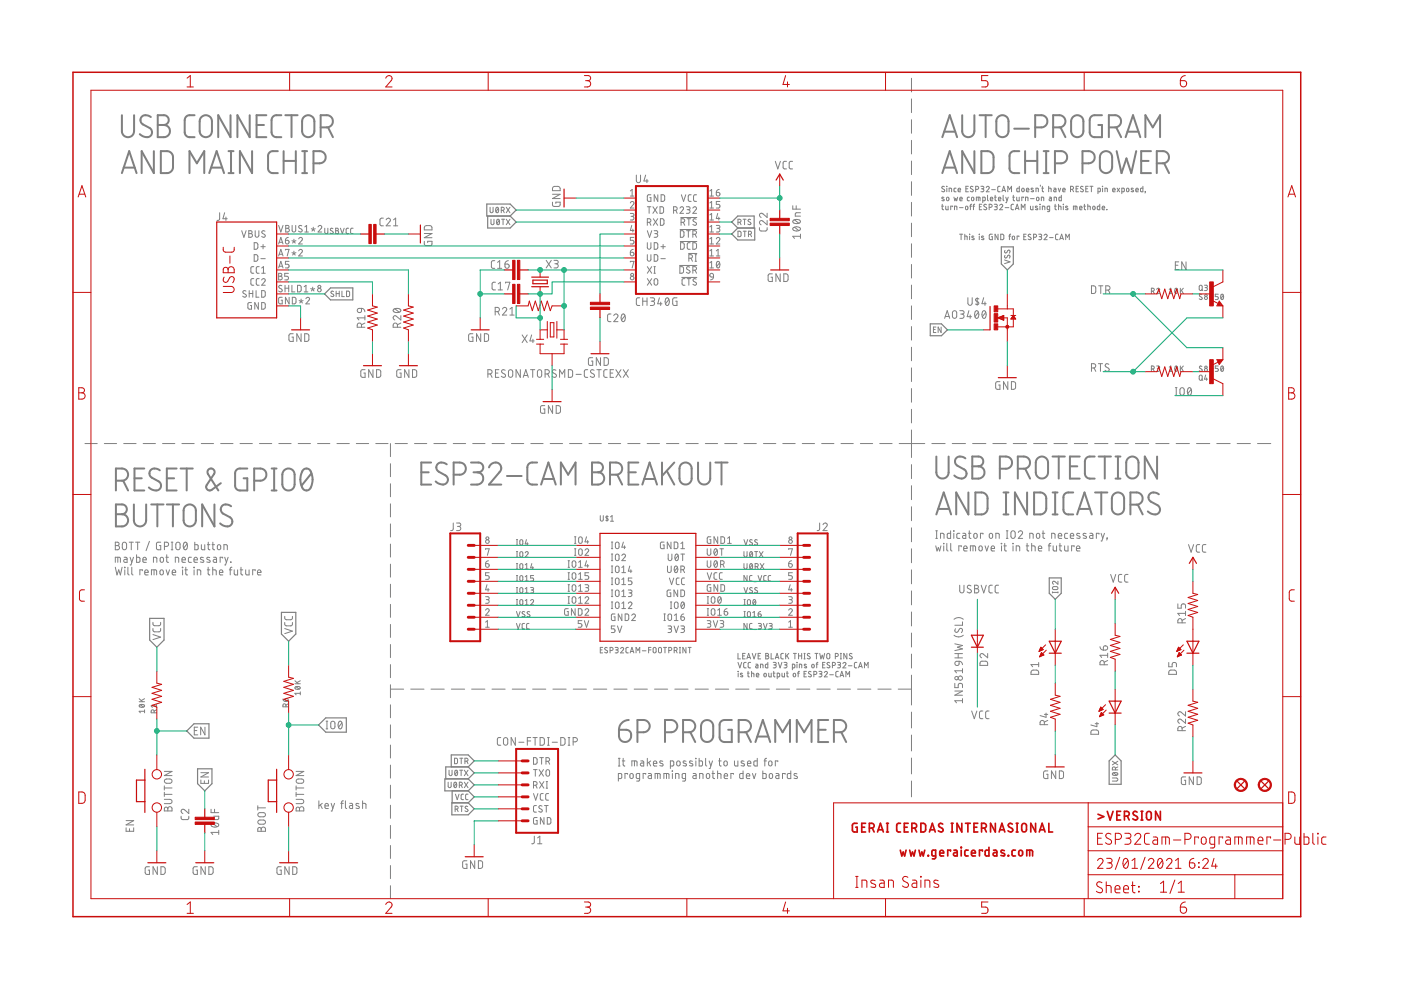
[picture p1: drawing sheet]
<svg xmlns="http://www.w3.org/2000/svg" width="297mm" height="210mm" viewBox="0 0 297 210" stroke-linecap="round" stroke-linejoin="round" font-family="sans-serif">
<g fill="none" stroke="#808080" stroke-width=".21">
<path d="M193.3 16.6v2.9M117.3 39.7l.3-.2 .9 .1 .2 .2 .1 .6h-1.7zM134.9 37.1v1.2a.44 .44 0 0 0 .5 .4 .44 .44 0 0 0 .4-.4v-1.2M136.9 37.1l-.4 1.3h.9M137.2 38v.7M164.4 34.2l.5 1.6 .6-1.6M166.8 34.2h-.6l-.2 .4 .1 1 .1 .2h.6M168 34.2h-.4l-.3 .4v1l.3 .2h.4M193.3 21v2.9M193.3 25.4v2.9M193.3 29.8v2.8M193.3 34.1v2.9"/>
<path d="M193.3 38.5v2.9M200.2 39.6l-.4-.1-.1 .3 .5 .4a.32 .32 0 0 1-.1 .5 .32 .32 0 0 1-.5-.2M200.7 39.5h.1M200.7 39.9v.8M202.7 39.9h-.3l-.1 .2v.5l.4 .1M205.3 39.5h-.5v1.2h.5M206.3 39.6l-.4-.1-.2 .3 .5 .4a.32 .32 0 0 1 0 .5 .32 .32 0 0 1-.5-.2M208 39.5h.4l.2 .2-.2 .3h-.3M209.1 39.8a.32 .32 0 0 1 .5-.3 .32 .32 0 0 1 .1 .5l-.6 .7h.6M212 39.5h-.3l-.2 .3v.7l.5 .2M216.1 39.5v1.2l-.4-.1-.1-.6 .5-.1M216.7 39.9l.4 .1v.5l-.2 .2-.3-.3z"/>
<path d="M219.1 40l-.4-.1-.1 .2 .5 .5h-.5M220.6 39.2v.3M220.9 39.9h.4M221 39.5v1.1l.3 .1M222.3 39.9l.5 .1 .1 .7M222.3 39.5v1.2M223.4 39.9h.4l.1 .2v.6l-.4-.1-.1-.3 .5-.1M224.4 39.9l.2 .8 .3-.8M228.7 39.5h-.5v1.2h.5M229.6 39.6l-.3-.1-.2 .3 .5 .4a.32 .32 0 0 1-.1 .5 .32 .32 0 0 1-.4-.2M230.7 39.5h-.5v1.2h.5M231.1 39.5h.6"/>
<path d="M231.4 39.5v1.2M233.7 39.5h.1M233.8 39.9v.8M236.9 39.9l.5 .8M237.4 39.9l-.5 .8M238.9 39.9l.4 .1v.6l-.4-.1zM240.3 40l-.3-.1-.2 .2 .5 .3v.2h-.5M242.3 39.5v1.2l-.4-.1-.1-.6 .5-.1M46.6 45.1l-.1 1.4-.5 .2M47.6 45.1l-.3 1.3h.9M47.9 46v.7M51.2 48.9l.5 1.4 .5-1.4"/>
<path d="M52.7 48.9l.7 .1v.3l-.3 .2a.39 .39 0 0 1 .4 .4 .39 .39 0 0 1-.4 .4h-.4zM52.7 49.5h.4M53.8 56.5l-.4 .1-.2 .2v.9l.2 .2h.4M53.8 59.1h-.4l-.2 .3v.9l.2 .2h.4M53.9 51.5h.5l.2 .2 .1 .8-.3 .3-.5 .1zM53.9 54h.5l.2 .2 .1 .8-.3 .4h-.5zM54.1 48.9v1a.39 .39 0 0 0 .4 .4 .39 .39 0 0 0 .4-.4v-1M54.9 56.5l-.4 .1-.2 .2 .1 .9 .1 .2h.4M54.9 59.1h-.4l-.2 .3 .1 .9 .1 .2h.4M55.3 52.3h.9M55.3 54.8h.9M55.5 59.4a.38 .38 0 0 1 .5-.3 .38 .38 0 0 1 .1 .6l-.6 .8h.7"/>
<path d="M55.5 57.9h.7M55.5 56.8l.4-.3v1.4M55.8 51.8v1M56.2 49l-.5-.1-.2 .3 .6 .5a.38 .38 0 0 1-.1 .6 .38 .38 0 0 1-.5-.2M59.1 58l.6 .1 .1 .2-.3 .3a.39 .39 0 0 1 .3 .4 .39 .39 0 0 1-.3 .4h-.4zM59.1 47.8l.4 1.4 .5-1.4M59.1 56.8l.4-1.4 .5 1.4M59.1 51.7l.4-1.4 .5 1.4M59.1 54.3l.4-1.4 .5 1.4M59.1 58.6h.4M59.2 56.5h.7M59.2 51.4h.7"/>
<path d="M59.2 53.9h.7M60.5 50.9h.5a.39 .39 0 0 1 .3 .5 .39 .39 0 0 1-.4 .3 .39 .39 0 0 1-.4-.3zM60.5 53v-.1h.8l-.4 1.4M60.6 47.8l.6 .1 .1 .3-.3 .2a.39 .39 0 0 1 .4 .4 .39 .39 0 0 1-.4 .4h-.4zM60.6 48.4h.4M61.1 50.3l-.5 .3-.1 .3M61.2 58h-.8v.6h.4a.4 .4 0 0 1 .4 .4 .4 .4 0 0 1-.4 .4h-.4M61.3 55.4h-.8v.6h.5a.4 .4 0 0 1 .3 .4 .4 .4 0 0 1-.3 .4h-.5M61.9 51l.4 .2M61.9 53.6l.4 .1M61.9 47.8v1a.38 .38 0 0 0 .4 .4 .38 .38 0 0 0 .4-.4v-1M62.3 50.7v.5"/>
<path d="M62.3 53.3v.4M62.3 51.2l.3 .3M62.3 51.2l-.3 .3M62.3 53.7l.3 .4M62.3 53.7l-.3 .4M62.7 51l-.4 .2M62.7 53.6l-.4 .1M63.3 50.7a.39 .39 0 0 1 .6-.4 .39 .39 0 0 1 .1 .6l-.7 .8h.8M63.3 53.2a.39 .39 0 0 1 .6-.3 .39 .39 0 0 1 .1 .6l-.7 .8h.8M64 47.9l-.5-.1-.2 .3 .6 .5a.39 .39 0 0 1 0 .6 .39 .39 0 0 1-.6-.2M64.6 49.2h.8M64.6 48.1l.4-.3v1.4"/>
<path d="M66 48.5l.4 .1M66.4 48.2v.4M66.4 48.6l.3 .4M66.4 48.6l-.3 .4M66.8 48.5l-.4 .1M67.4 48.1a.39 .39 0 0 1 .6-.3 .39 .39 0 0 1 .1 .6l-.7 .8h.8M68.9 48.4v.8l.2 .4 .4-.2v-1M70.6 48.5l-.4-.1-.2 .2 .5 .5a.32 .32 0 0 1 0 .5 .32 .32 0 0 1-.5-.2M71.2 48.4l.5 .1v.3l-.2 .1 .3 .3-.2 .3-.4 .1zM71.2 48.9h.3M72.2 48.4l.4 1.2 .4-1.2M73.9 48.4h-.4l-.1 .2v.8l.5 .2"/>
<path d="M74.9 48.4h-.4l-.2 .2 .1 .8 .5 .2M81.3 46.2l-.5 .1-.2 .3v1.1l.2 .2h.5M81.9 46.6a.45 .45 0 0 1 .6-.3 .45 .45 0 0 1 .1 .7l-.7 .9h.9M83.4 47.9h.9M83.4 46.6l.5-.4v1.7M90 51.2v.7l.2 .1 1 .1 .4-.2v-.7h-.9v.2M90 49.5h1.6l-1.6 .9h1.6M90.1 48l1.2-.1 .2 .2 .1 .6h-1.6zM103.9 43.9v1l.3 .2 .3-.2v-1M104.1 46.5v1l.3 .1 .3-.1v-1M104.9 55.3h-.5l-.2 .3v1.1l.2 .2h.5M105.1 59.8l-.6 .1-.2 .3 .1 1 .1 .2 .6 .1"/>
<path d="M105.2 44h.1a.58 .58 0 0 1 .4 .5 .58 .58 0 0 1-.4 .6l-.2-.6zM105.4 46.6l.1-.1a.58 .58 0 0 1 .4 .6 .58 .58 0 0 1-.4 .5l-.2-.5zM105.5 56.9h.9M105.5 55.6l.4-.3v1.6M105.7 44.2l-.5 .7M105.9 46.7l-.6 .7M106.3 44.6l.5-.1v-.4l-.5-.2v1.2M106.3 46.5h.7M106.7 44.6l.2 .5M106.7 46.5v1.1M107.1 56h.5a.45 .45 0 0 1 .4 .5 .45 .45 0 0 1-.5 .4 .45 .45 0 0 1-.4-.4zM107.3 43.9l.8 1.2"/>
<path d="M107.3 46.5l.8 1.1M107.8 55.3l-.6 .3-.1 .4M108.1 43.9l-.8 1.2M108.1 46.5l-.8 1.1M115.8 55.2l1.1 1.6M116.9 55.2l-1.1 1.6M117.1 42.9l.1 .6 .1 .2h1.4l.1-.8h-.9v.2M117.1 41.2h1.7l-1.7 .9h1.7M117.5 55.2h.5a.36 .36 0 0 1 .4 .4 .36 .36 0 0 1-.4 .3h-.4M117.9 55.9a.44 .44 0 0 1 .5 .5 .44 .44 0 0 1-.5 .4h-.4M133.6 43a.38 .38 0 0 1 .6-.3 .38 .38 0 0 1 .1 .6l-.7 .8h.8M133.6 45.3h.6l.2 .2-.2 .3-.4 .1"/>
<path d="M133.6 53.5h.5a.39 .39 0 0 1 .3 .4 .39 .39 0 0 1-.4 .4 .39 .39 0 0 1-.4-.4zM133.6 40.5l.4-.3v1.4M133.6 41.6h.8M133.6 55.6v-.2h.8l-.4 1.4M133.9 47.8l-.3 1.1h.8M134 45.9a.39 .39 0 0 1 .4 .4 .39 .39 0 0 1-.4 .4h-.4M134.2 48.6v.6M134.3 52.9l-.5 .2-.2 .4M134.4 50.3h-.8v.6h.5a.4 .4 0 0 1 .3 .4 .4 .4 0 0 1-.3 .4h-.5M137.2 47.1h.4a.38 .38 0 0 0 .4-.3 .38 .38 0 0 0-.4-.4h-.4v1.4M137.2 51.5v1a.38 .38 0 0 0 .4 .4 .38 .38 0 0 0 .4-.4v-1M137.2 54v1a.38 .38 0 0 0 .4 .4 .38 .38 0 0 0 .4-.4v-1"/>
<path d="M137.2 43.8h.8M137.2 48.9l.5 1.4 .5-1.4M137.2 56.5l1 1.4M137.2 59.1l1 1.4M137.6 43.8v1.4M137.7 47.1l.3 .7M138 41.3h-.6l-.1 .2-.1 .9 .2 .3h.6v-.8h-.2M138.2 56.5l-1 1.4M138.2 59.1l-1 1.4M138.4 43.8l1 1.4M138.5 46.4l.9 1.4M138.6 57.9h.4"/>
<path d="M138.6 56.5h.4M138.7 48.9h.6l.1 .2-.1 .4h-.5M138.7 51.5h.5l.2 .2v.9l-.2 .2-.5 .1zM138.7 54h.5l.2 .2v.9l-.2 .3h-.5zM138.8 59.2h.5l.2 .9a.39 .39 0 0 1-.4 .4 .39 .39 0 0 1-.4-.4zM138.8 56.5v1.4M139.1 49.5a.39 .39 0 0 1 .4 .4 .39 .39 0 0 1-.4 .4h-.4M139.4 43.8l-1 1.4M139.4 46.4l-.9 1.4M139.5 41.3v1.4l-.8-1.4v1.4M139.9 43.8l.6 .1 .2 .2v.9l-.2 .2h-.6zM140 46.4h.5l.3 .2v.9l-.3 .2-.5 .1z"/>
<path d="M140.1 52.3h1M140.1 54.8h1M140.2 41.3h.5l.2 .2v1l-.2 .2h-.5zM140.6 51.8v1M142.8 44.6h.4a.38 .38 0 0 0 .4-.4 .38 .38 0 0 0-.4-.4h-.4v1.4M143.3 44.6l.3 .6M144.1 56.3h3.6M144.1 56.5l.6 .1 .2 .2v.9l-.2 .2h-.6zM144.2 44.1a.38 .38 0 0 1 .5-.2 .38 .38 0 0 1 .1 .5l-.6 .8h.7M144.2 48.7h3.5M144.2 51.2h3.5M144.3 48.9h.5l.2 .2v1l-.2 .2h-.5z"/>
<path d="M144.3 51.5h.5l.2 .2 .1 .8-.3 .3-.5 .1zM144.3 46.1h3.4M144.4 47.1h.4a.38 .38 0 0 0 .4-.3 .38 .38 0 0 0-.4-.4h-.4v1.4M144.5 41.3l.4 1.4 .5-1.4M144.5 58.8h3.2M144.9 47.1l.3 .7M145.2 59.1h-.4l-.2 .3v.9l.2 .2h.4M145.5 43.8l.6 .1 .2 .2-.2 .3h-.4M145.6 48.9h.7M145.7 46.4h.8M145.7 59.1h.8M145.9 44.4a.39 .39 0 0 1 .4 .4 .39 .39 0 0 1-.4 .4h-.4"/>
<path d="M145.9 48.9v1.4M146 53.7h1.7M146 54.8h.4a.38 .38 0 0 0 .4-.4 .38 .38 0 0 0-.4-.4h-.4v1.4M146 46.4v1.4M146 59.1v1.4M146.2 56.6h-.4l-.2 .2v.2l.5 .3a.35 .35 0 0 1 .1 .6 .35 .35 0 0 1-.6-.1l-.1-.1M146.3 51.5h-.4l-.2 .3v.9l.2 .1 .4 .1M146.5 54.8l.3 .6M146.5 41.3h-.4l-.2 .3v.9l.2 .2h.4M146.9 57.3h.4a.38 .38 0 0 0 .4-.4 .38 .38 0 0 0-.4-.4h-.4v1.4M146.9 51.5h.5l.2 .2 .1 .8-.3 .3-.5 .1zM146.9 49.7h.4a.38 .38 0 0 0 .4-.4 .38 .38 0 0 0-.4-.4h-.4v1.4"/>
<path d="M146.9 44.1a.38 .38 0 0 1 .5-.3 .38 .38 0 0 1 .2 .6l-.7 .8h.8M147.4 54h.3M147.4 55.4h.3M147.4 57.3l.3 .6M147.4 49.7l.3 .6M147.5 54v1.4M147.6 59.2a.35 .35 0 0 0-.5-.1 .35 .35 0 0 0 0 .5l.4 .3a.38 .38 0 0 1 0 .6 .38 .38 0 0 1-.6-.2M147.6 46.5a.35 .35 0 0 0-.5-.1 .35 .35 0 0 0 0 .5l.4 .3a.38 .38 0 0 1 0 .6 .38 .38 0 0 1-.6-.2M147.7 41.3h-.5l-.2 .3 .1 .9 .1 .2h.5M150.5 44.1h.8M150.5 41.6h.8M150.5 46.7h.8"/>
<path d="M150.5 51.7h.8M150.5 55.7l.4-.3v1.4M150.5 40.5l.4-.3v1.4M150.5 43l.4-.3v1.4M150.5 45.6l.4-.3v1.4M150.5 48.1l.4-.3v1.4M150.5 50.7l.4-.4v1.4M150.5 53.2l.4-.3v1.4M150.5 56.8h.8M150.5 54.3h.8M150.5 49.2h.8M150.6 58.1h.6l.1 .6-.7-.1z"/>
<path d="M151.3 58.7l-.1 .4-.6 .3M151.9 50.7a.38 .38 0 0 1 .5-.4 .38 .38 0 0 1 .1 .6l-.6 .8h.7M151.9 47.8h.6l.1 .2-.1 .4h-.5M151.9 40.8h.4a.39 .39 0 0 1 .3 .4 .39 .39 0 0 1-.4 .4 .39 .39 0 0 1-.3-.4zM151.9 54.3h.7M151.9 53.2l.4-.3v1.4M152 55.5l.3-.1a.76 .76 0 0 1 .3 .7 .76 .76 0 0 1-.5 .7l-.2-.7zM152.2 45.3l-.3 1h.7M152.3 48.4a.39 .39 0 0 1 .3 .4 .39 .39 0 0 1-.3 .4h-.4M152.4 46v.7M152.5 40.2l-.5 .2-.1 .4M152.6 55.7l-.7 .8"/>
<path d="M152.6 42.7h-.7v.6h.4a.4 .4 0 0 1 .3 .4 .4 .4 0 0 1-.3 .4h-.4M156.5 49h.4l.2 .2v.8l-.2 .2h-.4zM156.5 47.1l.6-.1v-.4l-.6-.1v1.1M156.9 47.1l.2 .5M157.5 46.5h.7M157.6 49h.6M157.9 46.5v1.1M157.9 49v1.2M158.7 49.7l.6-.1v-.5l-.6-.1v1.2M159.1 49.7l.2 .5M159.2 46.6l-.5-.1-.1 .2 .5 .5a.32 .32 0 0 1-.1 .5 .32 .32 0 0 1-.4-.2M161 48.3l.1 .4 .3 .3h1l.2-.3v-.4"/>
<path d="M162.6 46.8v.9l-.8-.8a.45 .45 0 0 0-.8 .1 .45 .45 0 0 0 .4 .7M162.6 45.2v.9l-.8-.8a.45 .45 0 0 0-.8 .2 .45 .45 0 0 0 .4 .6M163.7 58.1h-.5l-.3 .2v1l.2 .4h.6v-.9h-.2M165.4 58.1v1.6l-.9-1.6v1.6M166.2 58.1h.6l.2 .2 .1 .9-.3 .4-.6 .1zM168.1 43.6v.7h1.6M168.2 48.3a1.03 1.03 0 0 1 1.5 .2 .97 .97 0 0 1-1.6 0zM168.2 46.7a1.03 1.03 0 0 1 1.5 .3 .97 .97 0 0 1-1.6 0zM168.4 48.2l1 .7M168.4 46.6l1 .7M168.8 43.6v.7M169.7 45.1h-.9l-.2 .3v.4h1.1"/>
<path d="M169.7 50.1h-1.6l.3 .4M169.7 49.6v.9M193.3 42.9v2.9M193.3 47.3v2.9M193.3 51.7v2.9M193.3 56.1v2.8M199.6 43.7h.4M199.8 43.3v1l.2 .2M200.1 41.9l-.3-.1-.1 .2 .4 .2 .1 .3h-.5M200.5 43.7v.7l.2 .1h.3v-.8M200.8 41.8l.4 .2v.4l-.2 .2-.3-.2zM201.2 40.7v-.8l.5 .1 .1 .7"/>
<path d="M202 43.8v-.1h-.4v.8M202.2 41.8l.3 .8 .1-.5 .2 .5 .2-.8M202.4 44.5v-.8l.5 .1v.7M203.1 40.3h.6a.28 .28 0 0 0-.2-.4 .28 .28 0 0 0-.4 .3l.1 .4 .5 .1M203.4 44h.8M203.5 49.7h.6M203.5 42.2h.5a.27 .27 0 0 0-.2-.4 .27 .27 0 0 0-.3 .3l.1 .4 .4 .1M203.8 49.7v1.1M204.6 50.1h.4l.1 .7M204.6 49.7v1.1M204.8 43.8l.4 .1-.1 .5-.4-.1zM204.8 40h.4"/>
<path d="M205.5 41.8h-.3l-.1 .2v.5l.4 .1M205.5 49.7h.1M205.6 50.1v.7M205.6 43.7h.4M206 43.3l-.3 .2v1M206.1 41.8l.4 .2-.1 .5-.4-.1zM206.3 43.7h.4M206.5 50.1h-.4l-.1 .1 .5 .5-.5 .1M206.7 43.3l-.3 .2v1M206.9 40.2l.5-.2v-.4l-.5-.1v1.2M207 42.6v-.8h.7l.1 .8M207.4 41.8v.8"/>
<path d="M207.6 49.7h.1M207.6 50.1v.7M207.6 43.8h.4M208.2 43.3h-.6v1.2h.6M208.3 40l.2 .2 .1 .2-.2 .2-.4 .1M208.4 42.6l.5-.1-.1-.7h-.4v1.2M208.6 50.1h-.3l-.2 .1 .5 .4v.1l-.5 .1M209.1 43.4l-.4-.1-.1 .3 .5 .4a.3 .3 0 0 1 0 .4 .3 .3 0 0 1-.4 0l-.1-.1M209.4 41.4v1l.2 .2M209.7 44l.6-.2v-.4l-.6-.1v1.2M210 42.2h.5a.27 .27 0 0 0-.2-.4 .27 .27 0 0 0-.3 .3v.4l.5 .1M210.2 40.2h.8"/>
<path d="M210.4 49.7l-.6 .1v1h.6v-.6h-.2M210.8 43.3h.5l.2 .2-.2 .3h-.4M210.9 41.8h.3M211 41.4v1.1l.2 .1M211.1 43.8l.3 .2v.4l-.6 .1M211.6 49.7v1.1l-.6-1.1v1.1M211.7 42.2h.5a.27 .27 0 0 0-.2-.4 .27 .27 0 0 0-.3 .3v.4l.5 .1M211.9 43.6a.32 .32 0 0 1 .5-.3 .32 .32 0 0 1 .1 .5l-.6 .7h.7M212.2 49.7h.4l.2 .2v.7l-.2 .2h-.4zM212.4 40.7l.4-1.2 .4 1.2M212.5 40.4h.6M212.7 41.4v1l.2 .2"/>
<path d="M213 55.1l1.1 .4-1.1 .4M213.1 54.1l-.1 .3 .1 .3h.3l.3-.5a.32 .32 0 0 1 .5 .1 .32 .32 0 0 1-.2 .4M213.1 53.1l-.1 .4 .2 .1 .5-.5a.32 .32 0 0 1 .5 .1 .32 .32 0 0 1-.2 .5M213.1 44h.8M213.2 41.8l.3 .8M213.7 40.7v-1.2l.4 .7 .4-.7v1.2M213.8 41.8l-.4 1.2h-.2M213.9 50.1h.4M214.3 49.7l-.3 .1v1M214.6 50.2l.2-.1 .3 .1-.1 .6-.4-.1zM214.7 41.8h.4M214.8 41.4l.1 1.1 .2 .1"/>
<path d="M214.9 43.3h-.4l-.1 .3v.7l.5 .2M215.3 44.5l.4-1.2 .3 1.2M215.4 44.2h.6M215.6 41.8v.7l.2 .1h.3v-.8M216 50.2v-.1h-.4v.7M216.5 44.5v-1.2l.4 .7 .4-.7v1.2M217 41.9v-.1h-.4v.8M217.1 50.2h.3M217.4 42.6v-.8l.5 .1 .1 .7M217.6 49.7h-.5v1.1h.5M217.6 40.3h.5a.28 .28 0 0 0-.1-.4 .28 .28 0 0 0-.4 .3v.4l.5 .1M218.5 43.7v.7l.2 .1h.3v-.8"/>
<path d="M218.5 42.1h.8M218.5 49.8a.28 .28 0 0 0-.4-.1 .28 .28 0 0 0 0 .4l.4 .2a.3 .3 0 0 1 0 .5 .3 .3 0 0 1-.4 0l-.1-.1M219.1 50.3l.6-.1v-.4l-.6-.1v1.1M219.6 40.7v-.8l.5 .1 .1 .7M219.9 41.8l.4 .2v.4l-.2 .2-.3-.2zM220 43.8l-.3-.1-.2 .2 .4 .3 .1 .2h-.5M220.2 49.7h.5l.2 .2-.2 .2-.4 .1M220.5 43.3h.1M220.5 43.7v.8M220.5 50.2l.3 .1v.4l-.6 .1M220.8 42.6v-.8l.5 .1v.7M221 44.5v-.8l.5 .1v.7"/>
<path d="M221.4 49.9a.32 .32 0 0 1 .4-.2 .32 .32 0 0 1 .1 .5l-.5 .6h.6M222.5 41.8h.3l.1 .2v.6l-.4-.1-.1-.3 .5-.1M222.5 50.4h.8M222.5 44.5l-.4-.1v-.7h.4v1l-.1 .2h-.3M223.5 42.6v-.8l.5 .1v.7M223.6 43.7h.4M223.7 43.3v1.1l.3 .1M224.3 49.7h-.4l-.1 .2v.8l.5 .1M224.4 43.7l.5 .1 .1 .7M224.4 43.3v1.2M224.7 50.8l.4-1.1 .4 1.1M224.8 50.5h.6"/>
<path d="M225 41.4v1.2l-.4-.1-.1-.6 .5-.1M225.3 40.3h.5a.27 .27 0 0 0-.1-.4 .27 .27 0 0 0-.4 .3v.4l.5 .1M225.4 43.3h.1M225.4 43.7v.8M226 50.8v-1.1l.3 .6 .4-.6v1.1M226.4 43.8l-.3-.1-.2 .2 .5 .3v.2h-.5M227 40.2l.5-.2v-.4l-.5-.1v1.2M227.4 40.2l.2 .5M227.6 44.5v-.8h.7v.8M228 43.7v.8M228.2 40h.3M228.9 44.1h.5a.27 .27 0 0 0-.2-.4 .27 .27 0 0 0-.3 .3l.1 .4 .4 .1"/>
<path d="M229.8 43.7h.4M229.9 43.3v1.1l.3 .1M230.2 40h.4M230.6 43.7l.5 .1 .1 .7M230.6 43.3v1.2M231.8 43.8l.4 .1v.4l-.2 .2-.3-.2zM232.8 40.7l.5-.1-.1-.7h-.4v1.2M233.2 43.3v1.2l-.5-.1v-.6l.5-.1M233.7 44.1h.5a.28 .28 0 0 0-.2-.4 .28 .28 0 0 0-.3 .3l.1 .4 .4 .1M234.3 40.7v-.8l.5 .1v.7M234.7 44.4h.1M235.9 40.3h.5a.28 .28 0 0 0-.2-.4 .28 .28 0 0 0-.3 .3v.4l.5 .1"/>
<path d="M237.8 40.7l.5-.1v-.7h-.5v1.2M240.8 40.3h.5a.28 .28 0 0 0-.1-.4 .28 .28 0 0 0-.4 .3v.4l.5 .1M242.9 40.7h.1M242.9 40.7l-.1 .2M249.2 56.2h.5M249.9 55.5h-.7v1.6h.7M251.5 55.5v1.6l-1-1.6v1.6M52.2 61.7l-.5-.1-.2 .3 .1 .2 .5 .3a.35 .35 0 0 1 0 .6 .35 .35 0 0 1-.5-.1l-.1-.1M52.8 62.2h.8M52.8 61.6v1.4M53.3 64.2h-.6l-.1 .1v1.1l.3 .2h.4v-.8h-.2M53.6 61.6v1.4"/>
<path d="M54.3 61.6v1.4h.6M54.8 64.2v1.4l-.8-1.4v1.4M55.5 64.2h.5l.2 .2v.9l-.2 .2-.5 .1zM55.5 61.6h.5l.2 .2v1l-.2 .2h-.5zM59.8 60.6l-.5-.1-.2 .3 .6 .5a.33 .33 0 0 1 .1 .4 .33 .33 0 0 1-.4 .2l-.3-.2M59.8 63l-.5 .1-.2 .1v.9l.2 .3h.5v-.8h-.2M60.4 60.5v1.4M60.4 61.1h.8M61.2 60.5v1.4M61.3 63v1.4l-.8-1.4v1.4M61.9 60.5v1.4h.6M62 63l.5 .1 .2 .2v.9l-.2 .2h-.5z"/>
<path d="M62.2 70.8h-.7l-.2 .2v1l.2 .4h.7v-.9h-.3M63.1 60.5h.5l.2 .2 .1 .8-.3 .3-.5 .1zM63.4 63.7l.4 .2M63.8 70.8v1.6l-.9-1.6v1.6M63.8 63.4v.5M63.8 63.9l.3 .3M63.8 63.9l-.2 .3M64.3 63.7l-.5 .2M64.5 61.9h.8M64.5 60.8l.4-.3v1.4M64.6 70.8h.6l.3 .2v1.1l-.3 .2-.6 .1zM64.9 63.3a.38 .38 0 0 1 .5-.3 .38 .38 0 0 1 .1 .6l-.6 .8h.7"/>
<path d="M65.9 61.2l.4 .1M66.3 60.9v.4M66.3 61.3l.3 .4M66.3 61.3l-.3 .4M66.7 61.2l-.4 .1M70.7 61.8l-.4-.1-.1 .3 .5 .4a.32 .32 0 0 1-.1 .5 .32 .32 0 0 1-.5-.2M71.3 62.3h.6M71.3 61.7v1.2M71.9 61.7v1.2M72.5 61.7v1.2h.5M73.5 61.7h.4l.2 .2v.8l-.2 .2h-.4zM75.9 65.5l.7-.1v.5a.46 .46 0 0 1-.6 .3 .46 .46 0 0 1-.1-.7z"/>
<path d="M76.6 69.4v-.5a.46 .46 0 0 0-.4-.4 .46 .46 0 0 0-.5 .4v.5h1.7M76.6 65.4l.5 .1 .3 .6M77.4 66.9v.9M77.4 68.5l-.8 .4M77.4 67.4h-1.7l.4 .4M77.4 78.4h-.7l-.2 .2 .1 1.3 .8 .1v-.9h-.3M79.1 78.4v1.6l-.9-1.6v1.6M79.8 78.4h.7l.2 .3v1l-.2 .3h-.7zM83.5 65.6a1.02 1.02 0 0 1 1.5 .2 .97 .97 0 0 1-1.6 0zM83.7 65.5l.9 .7M84.3 69.4v-.5a.46 .46 0 0 0-.5-.4 .46 .46 0 0 0-.4 .4v.5h1.6M85 66.9v.9l-.9-.7a.44 .44 0 0 0-.7 .1 .44 .44 0 0 0 .3 .6"/>
<path d="M85 68.5l-.7 .4M85 78.4h-.7l-.2 .2 .1 1.3 .8 .1v-.9h-.2M86.7 78.4v1.6l-.9-1.6v1.6M87.5 78.4h.6l.2 .3v1l-.2 .3h-.6zM100.3 70.8h-.7l-.2 .2v1l.2 .4h.7v-.9h-.3M101.9 70.8v1.6l-.9-1.6v1.6M102.7 70.8h.6l.3 .2v1.1l-.3 .2-.6 .1zM103.4 79.3h.5a.46 .46 0 0 0 .4-.5 .46 .46 0 0 0-.4-.4h-.5v1.6M104 79.3l.3 .7M105 66.1h.4a.46 .46 0 0 0 .5-.5 .46 .46 0 0 0-.5-.4h-.4v1.6M105.1 79.1h.5M105.5 66.1l.4 .7"/>
<path d="M105.6 61.5h.9M105.6 60.2l.5-.4v1.7M105.8 78.4h-.7v1.6h.7M106.5 65.5a.45 .45 0 0 1 .7-.3 .45 .45 0 0 1 .1 .7l-.8 .9h.9M107.1 78.5l-.2-.1a.38 .38 0 0 0-.5 .1 .38 .38 0 0 0 .1 .6l.5 .2a.41 .41 0 0 1 .1 .6 .41 .41 0 0 1-.7 0l-.1-.1M107.2 60v-.2h.9l-.5 1.7M107.9 78.5l.3-.1 .4 .1 .1 1a.46 .46 0 0 1-.4 .5 .46 .46 0 0 1-.5-.5zM108.1 66.8h.9M108.1 65.5l.5-.3v1.6M110.3 78.4v1.6l-.9-1.6v1.6M110.7 71l1.1 1.6M111.1 79.6h.8"/>
<path d="M111.8 71l-1.1 1.6M112.5 78.4h.9M112.7 71l-.3 1.3h.9M112.9 78.4v1.6M113 71.9v.7M114.1 78.5l.3-.1 .3 .1 .2 1a.46 .46 0 0 1-.5 .5 .46 .46 0 0 1-.5-.5zM115.6 79.3h.4a.46 .46 0 0 0 .5-.5 .46 .46 0 0 0-.5-.4h-.4v1.6M116.1 79.3l.4 .7M117.9 78.5l-.6-.1-.2 .3 .1 .3 .6 .3a.38 .38 0 0 1 .1 .5 .38 .38 0 0 1-.5 .2l-.3-.2M120.5 78.4h.6l.3 .3v.8l-.3 .5h-.6zM122.1 79.4h1.1M124.6 78.4h-.5l-.2 .3v1.1l.3 .2h.4"/>
<path d="M125.7 75.8l-.7 .1-.2 .2v1l.2 .3 .7 .1v-.9h-.3M126 78.5l-.2-.1a.38 .38 0 0 0-.5 .1 .38 .38 0 0 0 .1 .6l.5 .2a.41 .41 0 0 1 0 .6 .41 .41 0 0 1-.6 0l-.2-.1M126.6 78.4h.9M127 78.4v1.6M127.3 75.8v1.7l-.9-1.7v1.7M128.1 75.8l.6 .1 .2 .2 .1 .9-.3 .4-.6 .1zM128.7 78.4h-.5l-.2 .3v1.1l.2 .2h.5M129.4 79.1h.5M129.5 66.6h-.5l-.2 .3v1.1l.2 .2h.5M130.1 78.4h-.7v1.6h.7M130.1 66.9a.44 .44 0 0 1 .7-.3 .44 .44 0 0 1 .1 .7l-.8 .9h.9M130.6 78.4l1.1 1.6"/>
<path d="M131.7 78.4l-1.1 1.6M131.9 66.7l.2-.1a.97 .97 0 0 1 0 1.6 1.02 1.02 0 0 1-.2-1.5zM132.1 78.4l1.1 1.6M132.5 66.9l-.7 .9M133.2 78.4l-1.1 1.6M135.6 63.1l-.5 .1-.2 .3v1l.2 .2 .5 .1M136.3 63.1v1.7M136.3 63.9h.9M137.2 63.1v1.7M137.9 63.1h.5a.36 .36 0 0 1 .4 .4 .36 .36 0 0 1-.4 .4h-.3M138.3 63.9a.46 .46 0 0 1 .5 .4 .46 .46 0 0 1-.5 .5h-.4M139.8 63.1l-.4 1.3h1"/>
<path d="M140.1 64.1v.7M141.2 63.2l.3-.1a.95 .95 0 0 1 0 1.7 1.04 1.04 0 0 1-.3-1.6zM141.8 63.5l-.7 .9M143.5 63.1l-.6 .1-.2 .2-.1 1 .3 .3 .6 .1v-.9h-.2M193.3 60.5v2.9M193.3 64.9v2.8M193.3 69.2v2.9M193.3 73.6v2.9M193.3 78v2.9M197.9 69.8h.4M198.4 69.3h-.5v1.2h.5M199.5 69.3v1.2l-.6-1.2v1.2"/>
<path d="M200.3 67.5l.5-1.6 .6 1.6M200.4 67.1h.8M202.1 66l.3-.1 .3 .1 .1 1.1a.46 .46 0 0 1-.4 .4 .46 .46 0 0 1-.5-.4zM203.5 65.9h.5a.36 .36 0 0 1 .4 .3 .36 .36 0 0 1-.4 .4h-.3M204 66.6a.46 .46 0 0 1 .4 .4 .46 .46 0 0 1-.4 .5h-.5M205.2 63.1v1.2a.46 .46 0 0 0 .5 .4 .46 .46 0 0 0 .4-.4v-1.2M205.4 65.9l-.3 1.2h.9M205.7 66.8v.7M206.8 66l.3-.1a.95 .95 0 0 1 0 1.6 1.04 1.04 0 0 1-.3-1.5zM207.2 63.1v1.6M207.4 66.2l-.7 .9M207.5 63.4l-.4-.1-.3 .3 .7 .6v.2l-.4 .2-.3-.1"/>
<path d="M208.4 66l.2-.1a.97 .97 0 0 1 0 1.6 1.02 1.02 0 0 1-.2-1.5zM208.6 63.1l-.4 1.3h.9M208.8 64v.7M209 66.2l-.7 .9M231.4 60.6h.7l.2 .3v.9l-.2 .4h-.7zM231.4 78h.5a.46 .46 0 0 0 .4-.4 .46 .46 0 0 0-.4-.5h-.5v1.6M232 78l.3 .7M232.9 77.1h.9M232.9 60.6h.9M233.3 77.1v1.6M233.4 60.6v1.6M234.4 61.5h.5a.46 .46 0 0 0 .5-.4 .46 .46 0 0 0-.5-.5h-.5v1.6"/>
<path d="M235 61.5l.4 .7M235.1 77.2h-.2a.37 .37 0 0 0-.5 .1 .37 .37 0 0 0 .1 .5l.5 .3a.4 .4 0 0 1 0 .6 .4 .4 0 0 1-.6-.1l-.1-.1M244.1 61.7l.6-.1v-.4l-.6-.1v1.2M244.1 78.2l.6-.1v-.4l-.6-.1v1.1M244.5 61.7l.2 .6M244.5 78.2l.2 .5M245.2 61.4a.32 .32 0 0 1 .5-.3 .32 .32 0 0 1 .1 .5l-.6 .7h.7M245.2 77.6h.4l.3 .2-.2 .3h-.3M245.6 78.1l.3 .3-.1 .2-.6 .1M247.9 78.7h.6M247.9 61.4l.3-.3v1.2M247.9 77.9l.3-.3v1.1"/>
<path d="M247.9 62.3h.6M249.2 61.2l.2-.1a.62 .62 0 0 1 .3 .6 .62 .62 0 0 1-.4 .5l-.3-.5zM249.2 77.7l.1-.1a.58 .58 0 0 1 .4 .6 .58 .58 0 0 1-.4 .5l-.3-.5zM249.6 61.4l-.5 .6M249.6 77.9l-.5 .6M250.3 61.1v1.2M250.3 77.6v1.1M250.5 61.6l.4 .7M250.5 78l.4 .7M250.9 61.1l-.6 .7M250.9 77.6l-.6 .7M254.4 60.5h.3l.2 .1v.8l-.2 .2-.3-.1-.1-.2z"/>
<path d="M254.4 79.6l.3-.1 .2 .2v.8l-.2 .1h-.3l-.1-.3zM254.8 61.4l.2 .2M254.8 62.5l-.4-.1-.1 .2 .5 .4a.28 .28 0 0 1 0 .5 .28 .28 0 0 1-.4-.1h-.1M254.8 77.7l-.4-.1-.1 .3 .5 .4a.28 .28 0 0 1 0 .4 .28 .28 0 0 1-.4 0l-.1-.1M255.4 60.5h.5l.1 .2-.1 .2-.4 .1M255.6 79.5l-.2 .9h.6M255.7 61l.3 .2-.1 .3-.5 .1M256.6 62.4h.1a.57 .57 0 0 1 .5 .5 .57 .57 0 0 1-.5 .6l-.2-.6zM256.6 77.7l.1-.1a.57 .57 0 0 1 .5 .6 .57 .57 0 0 1-.5 .5l-.2-.5zM257.1 62.6l-.5 .7M257.1 77.9l-.5 .6M258.3 62.4h-.6v.5h.3a.32 .32 0 0 1 .3 .3 .32 .32 0 0 1-.3 .3h-.3"/>
<path d="M258.3 77.6h-.6v.5h.3a.32 .32 0 0 1 .3 .3 .32 .32 0 0 1-.3 .3h-.3M258.9 62.4h.1a.57 .57 0 0 1 .4 .5 .57 .57 0 0 1-.4 .6l-.2-.6zM258.9 77.7l.1-.1a.57 .57 0 0 1 .4 .6 .57 .57 0 0 1-.4 .5l-.2-.5zM259.4 62.6l-.5 .7M259.4 77.9l-.5 .6M18 94h2.6M22.1 94h2.6M26.2 94h2.7M30.4 94h2.6M34.5 94h2.6M38.6 94h2.6M42.7 94h2.6"/>
<path d="M46.8 94h2.6M50.9 94h2.6M55 94h2.6M59.1 94h2.6M63.2 94h2.6M67.3 94h2.6M71.4 94h2.7M75.5 94h2.7M79.7 94h2.6M82.8 94v2.8M82.8 98.3v2.8M83.8 94h2.6"/>
<path d="M87.9 94h2.6M92 94h2.6M96.1 94h2.6M100.2 94h2.6M104.3 94h2.6M108.4 94h2.6M110.9 80l.6-1.6 .5 1.6M112.5 94h2.6M115.5 86h-.7l-.2 .2v1.1l.2 .3h.7v-.9h-.3M116.6 94h2.7M117.2 86v1.6l-.9-1.6v1.6M117.9 86h.7l.2 .3v1.1l-.2 .2h-.7z"/>
<path d="M118.6 80v-1.6l.6 .9 .5-.9v1.6M120.8 94h2.6M124.9 94h2.6M129 94h2.6M133.1 94h2.6M137.2 94h2.6M141.3 94h2.6M145.4 94h2.6M149.5 94h2.6M153.6 94h2.7M157.8 94h2.6M161.9 94h2.6"/>
<path d="M166 94h2.6M170.1 94h2.6M174.2 94h2.6M178.3 94h2.6M182.4 94h2.6M186.5 94h2.6M190.6 94h5.5M193.3 82.4v2.9M193.3 86.8v2.9M193.3 91.2v5.8M193.3 98.5v3M197.6 94h2.8"/>
<path d="M201.9 94h2.8M206.2 94h2.8M210.5 94h2.8M212 80.9l-.8 .1v1.4l.8 .1v-.9h-.3M213.7 80.9v1.6l-.9-1.6v1.6M214.4 80.9l.7 .1 .2 .2v1.1l-.2 .2h-.7zM214.8 94h2.8M219.1 94h2.9M223.5 94h2.8M227.8 94h2.8M232.1 94h2.8M236.4 94h2.8"/>
<path d="M240.7 94h2.8M245 94h2.9M249.2 83.8h.4M249.2 82.2h.4M249.4 94h2.8M249.4 82.2v1.6M250.3 82.3l.3-.1 .4 .1 .1 1.1a.46 .46 0 0 1-.5 .4 .46 .46 0 0 1-.4-.4zM251.9 82.3l.2-.1a.8 .8 0 0 1 .6 .6 .8 .8 0 0 1-.2 .8l-.3 .2a1.02 1.02 0 0 1-.3-1.5zM252.6 82.5l-.8 1M253.7 94h2.8M254.8 80.4l.2 .2M255.8 80.1v.5"/>
<path d="M258 94h2.8M262.3 94h2.8M266.6 94h2.8M24.4 115h.5a.36 .36 0 0 1 .4 .3 .36 .36 0 0 1-.4 .4 .44 .44 0 0 1 .4 .4 .44 .44 0 0 1-.4 .5h-.5zM24.4 119.2v-1h1l.1 1M24.4 115.7h.5M25 118.2v1M26.1 115.1l.3-.1 .3 .1 .1 1a.46 .46 0 0 1-.4 .5 .46 .46 0 0 1-.5-.5zM26.3 118.2h.5l.1 .2v.8h-.5l-.2-.2 .1-.3 .6-.1M27.4 115h.9M27.6 118.2l.3 1M27.8 115v1.6"/>
<path d="M28.3 118.2l-.5 1.6h-.2M28.7 115h.9M29 117.6v1.6h.5l.2-.2v-.7l-.2-.1h-.5M29.2 115v1.6M30.3 118.7h.7a.38 .38 0 0 0-.2-.5 .38 .38 0 0 0-.5 .3l.1 .7h.6M31.7 114.8l-.7 2M32.5 119.2v-1l.7 .1 .1 .9M34.1 118.3h.5l.1 .6a.36 .36 0 0 1-.4 .3 .36 .36 0 0 1-.3-.3zM34.1 115h-.7l-.2 .2v1.2l.2 .1 .7 .1v-.9h-.3M34.9 115.8h.4a.44 .44 0 0 0 .5-.4 .44 .44 0 0 0-.5-.4h-.4v1.6M35.2 118.2h.5M35.3 117.6v1.4l.1 .2h.3"/>
<path d="M36.3 116.6h.4M36.3 115h.4M36.5 115v1.6M37.2 119.2v-1l.7 .1v.9M37.4 115.1l.3-.1 .4 .1 .1 1a.46 .46 0 0 1-.5 .5 .46 .46 0 0 1-.4-.5zM38.6 118.7h.7a.38 .38 0 0 0-.2-.5 .38 .38 0 0 0-.5 .3l.1 .7h.6M39.1 115.1l.2-.1a.95 .95 0 0 1 0 1.6 1 1 0 0 1-.2-1.5zM39.7 115.3l-.8 .9M40.6 118.2h-.5l-.2 .2 .1 .8h.6M41.1 118.7h.7a.38 .38 0 0 0-.2-.5 .38 .38 0 0 0-.5 .3l.1 .7h.6M41.3 115v1.6l.6-.1 .1-.2v-.6l-.2-.2h-.5M42.7 115.5v.9l.3 .2h.4v-1.1"/>
<path d="M43.1 118.2h-.4l-.2 .2 .7 .5v.2l-.2 .1-.5-.1M44 115.5h.5M44.2 115v1.3v.2l.3 .1M44.5 118.2h-.4l-.3 .2 .7 .5 .1 .2-.3 .1-.5-.1M45 115.5h.5M45.1 115v1.3l.1 .2 .3 .1M45.3 118.2h.4l.2 .2v.8h-.5l-.2-.2 .1-.3 .6-.1M46.2 115.6h.5l.1 .6a.36 .36 0 0 1-.4 .4 .36 .36 0 0 1-.3-.4zM47.2 118.3v-.1h-.5v1M47.5 116.6v-1.1l.7 .1v1M47.6 118.2l.4 1M48.4 118.2l-.6 1.6h-.2"/>
<path d="M48.9 119.1l.1 .1zM82.8 102.6v2.7M82.8 106.8v2.8M82.8 111.1v2.8M82.8 115.4v2.7M82.8 119.6v2.8M96.1 110.9v1.4l-.6 .2M96.8 110.9h.5a.36 .36 0 0 1 .4 .4 .36 .36 0 0 1-.4 .3h-.3M97.2 111.6a.44 .44 0 0 1 .5 .5 .44 .44 0 0 1-.5 .4h-.4M103 119.5h.4a.39 .39 0 0 1 .3 .4 .39 .39 0 0 1-.4 .4 .39 .39 0 0 1-.3-.4zM103 116.5v-.1h.7l-.4 1.4M103.6 118.9l-.5 .2-.1 .4"/>
<path d="M109.5 118.1h.2M109.5 116.9h.2M109.5 119.5h.2M109.5 115.6h.2M109.5 114.4h.2M109.6 114.4v1.2M109.6 116.9v1.2M109.6 119.5v1.1M110.2 117.1l.3-.1 .3 .1v.8l-.2 .2-.4-.2zM110.2 119.7l.3-.2 .3 .2v.8l-.2 .1-.4-.1zM110.2 114.6l.3-.2 .3 .2v.8l-.2 .2-.4-.2zM111.4 117.2a.32 .32 0 0 1 .4-.2 .32 .32 0 0 1 .1 .5l-.5 .6h.6"/>
<path d="M111.4 119.8l.3-.3v1.1M111.6 114.4l-.2 .9h.6M111.8 115.1v.5M112.8 119.5l-.3 .9h.6M120.4 118.9h.4M120.6 118.9v1.4M121.4 119h.6l.1 .9a.39 .39 0 0 1-.4 .4 .39 .39 0 0 1-.4-.4zM121.8 115.2h.3M121.8 116.4h.3M121.8 113.8h.3M121.8 117.8h.3M122 113.8v1.4"/>
<path d="M122 116.4v1.4M122.7 119.2l.4-.3v1.4M122.8 116.5l.3-.1 .3 .2v.8a.38 .38 0 0 1-.3 .4 .38 .38 0 0 1-.4-.4zM122.8 113.9l.3-.1 .3 .2v.8a.38 .38 0 0 1-.3 .4 .38 .38 0 0 1-.4-.4zM124 116.7a.38 .38 0 0 1 .6-.3 .38 .38 0 0 1 .1 .6l-.7 .8h.8M124.4 113.8l-.4 1.1h.8M124.4 118.9l-.4 1.1h.8M124.6 114.6v.6M124.6 119.7v.6M127.3 109.3v1l.2 .2 .4-.2v-1M128.7 109.3v1.2M128.9 109.5h-.3l-.2 .1 .5 .5v.2h-.5"/>
<path d="M129.4 109.6l.4-.3v1.2M129.4 110.5h.7M129.6 118.9h.3M129.6 117.5h.3M129.6 116.3h.3M129.6 114.9h.3M129.8 114.9v1.4M129.8 117.5v1.4M130.6 117.6h.5l.2 .9a.39 .39 0 0 1-.4 .4 .39 .39 0 0 1-.4-.4zM130.6 115h.5l.2 1a.39 .39 0 0 1-.4 .3 .39 .39 0 0 1-.4-.3zM131.8 117.8a.38 .38 0 0 1 .6-.3 .38 .38 0 0 1 .1 .6l-.7 .8h.8M132.2 114.9l-.4 1.1h.8"/>
<path d="M132.4 115.7v.6M140.8 114.9l-.6 .1-.2 .1v.9l.2 .3h.6v-.8h-.2M141.7 117.5v1a.39 .39 0 0 0 .4 .4 .39 .39 0 0 0 .4-.4v-1M142.3 114.9v1.4l-.8-1.4v1.4M142.9 114.9l.6 .1 .2 .2v.9l-.2 .2h-.6zM143.3 117.6l.2-.1a.83 .83 0 0 1 0 1.4 .88 .88 0 0 1-.2-1.3zM143.8 117.8l-.6 .8M144.4 115.3l.3-.4v1.4M144.4 117.5h.7M144.4 116.3h.7M144.7 117.5v1.4M149.9 118.9v1a.38 .38 0 0 0 .4 .4 .38 .38 0 0 0 .4-.4v-1"/>
<path d="M149.9 116.4v1a.38 .38 0 0 0 .4 .4 .38 .38 0 0 0 .4-.4v-1M150.7 113.8h-.6l-.1 .2-.1 .9 .2 .3h.6v-.8h-.2M151.5 119l.1-.1a.74 .74 0 0 1 .6 .7 .74 .74 0 0 1-.5 .7 .88 .88 0 0 1-.2-1.3zM151.5 116.5l.1-.1a.74 .74 0 0 1 .6 .6 .74 .74 0 0 1-.5 .8 .87 .87 0 0 1-.2-1.3zM152 119.2l-.6 .8M152 116.7l-.6 .7M152.2 113.8v1.4l-.8-1.4v1.4M152.6 116.4h.8M152.8 119.7h.4a.39 .39 0 0 0 .3-.4 .39 .39 0 0 0-.3-.4h-.4v1.4M152.8 113.8l.6 .1 .2 .1v1l-.2 .2h-.6zM153 116.4v1.4M153.2 119.7l.3 .6"/>
<path d="M154.3 115.2h.7M154.3 114.1l.4-.3v1.4M157.7 119.5v.8l.3 .3 .4-.1v-1M157.7 116.9v.9l.3 .3 .4-.2v-1M157.7 114.4l.4 1.2 .4-1.2M159.1 119.6l.1-.1a.6 .6 0 0 1 .4 .6 .6 .6 0 0 1-.4 .5l-.3-.5zM159.1 117h.1a.6 .6 0 0 1 .4 .5 .6 .6 0 0 1-.4 .6l-.3-.6zM159.5 114.5l-.4-.1-.2 .3 .5 .4a.29 .29 0 0 1 .1 .4 .29 .29 0 0 1-.5 0l-.1-.1M159.5 119.8l-.5 .6M159.5 117.2l-.5 .7M160 116.9h.6M160.3 116.9v1.2"/>
<path d="M160.6 114.5l-.4-.1-.2 .3 .5 .4a.29 .29 0 0 1 0 .4 .29 .29 0 0 1-.4 0l-.1-.1M161 116.9l.8 1.2M161.2 119.5l.8 1.1M161.8 116.9l-.8 1.2M162 119.5l-.8 1.1M167.2 119.5h.5a.39 .39 0 0 1 .3 .4 .39 .39 0 0 1-.4 .4 .39 .39 0 0 1-.4-.4zM167.2 116.5v-.1h.8l-.4 1.4M167.8 118.9l-.3 .1-.3 .5M173.8 110.9v1.4l-.6 .2M174.5 111.3a.44 .44 0 0 1 .6-.4 .44 .44 0 0 1 .2 .7l-.8 .9h.9M193.3 103v2.9M193.3 107.4v3"/>
<path d="M193.3 111.9v3M193.3 116.4v2.9M198.4 114.2h.4M198.4 112.5h.4M198.4 115.7l.3 1.1 .2-.7 .3 .7 .3-1.1M198.6 112.5v1.7M199.4 114.2v-1.1l.7 .1 .1 1M200 115.2l.1 .1zM200.1 115.7v1.1M200.7 115.2v1.4l.3 .2M201.5 112.5v1.7l-.6-.1v-.9l.6-.1M201.6 115.2v1.4l.2 .2"/>
<path d="M202.2 112.5l.1 .1zM202.2 113.1v1.1M203.5 113.1h-.5l-.1 .2v.8l.6 .1M203.8 115.9v-.2h-.5v1.1M204.1 113.1l.6 .1 .1 1-.7-.2v-.4l.7-.1M204.3 116.3h.7a.38 .38 0 0 0-.2-.5 .38 .38 0 0 0-.5 .3l.1 .7h.6M205.3 113.1h.6M205.5 112.5v1.4l.1 .2 .3 .1M205.7 116.8v-1.1l1.1 .1v1M206.3 115.7v1.1M206.6 113.2h.5l.1 .6a.36 .36 0 0 1-.4 .4 .36 .36 0 0 1-.3-.4zM207.6 115.8h.6l.1 .7a.36 .36 0 0 1-.4 .3 .36 .36 0 0 1-.4-.3z"/>
<path d="M208.4 113.3v-.2h-.5v1.1M208.9 115.7l.3 1.1 .4-1.1M209.8 113.2h.6l.1 .6a.36 .36 0 0 1-.4 .4 .36 .36 0 0 1-.4-.4zM210.1 116.3h.8a.38 .38 0 0 0-.3-.5 .38 .38 0 0 0-.5 .3l.1 .7h.7M211.1 114.2v-1.1l.7 .1 .1 1M212.3 115.2l.1 .1zM212.3 115.7v1.1M212.8 115.7h.6M213 115.2v1.4l.1 .2h.3M213.4 114.2h.3M213.4 112.5h.3M213.5 112.5v1.7"/>
<path d="M214.5 112.7l.3-.2 .3 .2 .1 1a.46 .46 0 0 1-.4 .5 .46 .46 0 0 1-.5-.5zM214.7 115.2l.1 .1zM214.8 115.7v1.1M215.5 116.8v-1.1l.7 .2v.9M215.9 112.9a.44 .44 0 0 1 .6-.3 .44 .44 0 0 1 .2 .7l-.8 .9h.9M217.6 115.7h.5M217.8 115.2v1.4v.2h.3M218.3 114.2v-1.1l.7 .1 .1 1M218.7 115.7l.7 .2 .1 .9M218.7 115.2v1.6M219.8 113.2h.5l.2 .6a.36 .36 0 0 1-.4 .4 .36 .36 0 0 1-.4-.4zM220.2 116.3h.7a.38 .38 0 0 0-.3-.5 .38 .38 0 0 0-.4 .3v.7h.7"/>
<path d="M221 113.1h.5M221.1 112.5v1.4l.1 .2 .3 .1M222.2 115.7h.6M222.8 115.2h-.2l-.2 .3v1.3M223 114.2v-1.1l.6 .1 .1 1M223.3 115.7v.9l.2 .2h.5v-1.1M224.4 113.6h.7a.39 .39 0 0 0-.2-.5 .39 .39 0 0 0-.5 .3l.1 .7 .6 .1M224.6 115.7h.5M224.7 115.2v1.4l.1 .2h.3M225.7 115.7v.9l.3 .2h.4v-1.1M226.4 113.1h-.5l-.2 .2 .1 .8 .6 .1M226.9 113.6h.7a.38 .38 0 0 0-.2-.5 .38 .38 0 0 0-.5 .3l.1 .7 .6 .1"/>
<path d="M227.7 115.9v-.2h-.5v1.1M228.2 116.3h.8a.39 .39 0 0 0-.3-.5 .39 .39 0 0 0-.5 .3l.1 .7h.7M228.9 113.2l-.4-.1-.2 .2 .7 .5v.2l-.2 .2-.5-.1M230.3 113.2l-.4-.1-.3 .2 .7 .5v.2l-.2 .2-.5-.1M231.1 113.1h.4l.2 .2v.9l-.5-.1-.2-.2 .1-.3 .6-.1M233 113.3v-.2h-.5v1.1M233.4 113.1l.4 1.1M234.2 113.1l-.6 1.6h-.2M234.7 114.1l.1 .1zM234.8 114.2l-.1 .3M252 115.5l.5 1.6 .6-1.6M254.4 115.5h-.5l-.3 .3 .1 1.1 .2 .2h.5"/>
<path d="M255.7 115.5h-.5l-.3 .3 .1 1.1 .2 .2h.5M24.4 120.3l.4 1.6 .4-1.1 .3 1.1 .4-1.6M26.4 120.3l.1 .1zM26.5 120.8v1.1M27.1 120.3v1.3l.3 .3M27.9 120.3v1.3l.3 .3M30.2 121v-.2h-.5v1.1M30.7 121.4h.7a.38 .38 0 0 0-.2-.6 .38 .38 0 0 0-.5 .4l.1 .6 .6 .1M32.1 121.9v-1.1l1 .1 .1 1M32.4 133.2l.1 .6 .3 .2 1-.1 .2-.1 .1-.6M32.4 132l.1 .6 .3 .1 1-.1 .2-.2 .1-.4M32.4 134.5l1.7 .6-1.7 .5"/>
<path d="M32.7 120.8v1.1M34 120.9h.5l.1 .6a.36 .36 0 0 1-.3 .4 .36 .36 0 0 1-.4-.4zM35.2 120.8l.4 1.1 .3-1.1M36.5 121.4h.8a.39 .39 0 0 0-.3-.6 .39 .39 0 0 0-.5 .4l.1 .6 .7 .1M38.7 120.3l.1 .1zM38.7 120.8v1.1M39.2 120.8h.6M39.4 120.3v1.4l.4 .2M41.1 120.3l.1 .1zM41.1 120.8v1.1M41.8 121.9v-1.1l.7 .1 .1 1M43.9 120.8h.6"/>
<path d="M44.1 120.3l.1 1.4 .3 .2M45.1 120.8l.7 .1v1M45.1 120.3v1.6M46.5 121.4h.7a.38 .38 0 0 0-.2-.6 .38 .38 0 0 0-.5 .4l.1 .6 .6 .1M48.6 120.8h.6M49.2 120.3l-.4 .1v1.5M49.7 120.8v.9l.2 .2h.5v-1.1M50.9 120.8h.6M51.1 120.3v1.4l.4 .2M52.1 120.8v.9l.3 .2h.4v-1.1M54.1 121v-.2h-.5v1.1M54.6 121.4h.7a.39 .39 0 0 0-.2-.6 .39 .39 0 0 0-.5 .4l.1 .6 .6 .1"/>
<path d="M60.4 132v.5l.3 .2h1.1l.2-.2v-.5M60.4 130.7l.1 .6 .2 .1h1.1l.2-.2v-.5M60.4 133.3l1.6 .5-1.6 .5M82.8 123.9v2.7M82.8 128.1v2.8M82.8 132.4v2.7M82.8 136.7v2.7M103 129.4a.38 .38 0 0 1 .5-.3 .38 .38 0 0 1 .1 .6l-.6 .8h.7M103 126.5h.5l.2 .2-.2 .4h-.4M103 133h.7M103 131.9l.3-.3v1.4M103.3 124l-.3 1.1h.7"/>
<path d="M103.3 127.1a.39 .39 0 0 1 .4 .4 .39 .39 0 0 1-.4 .4h-.3M103.5 124.8v.6M103.7 121.4h-.7v.6h.4a.4 .4 0 0 1 .3 .4 .4 .4 0 0 1-.3 .4h-.4M109.5 125.7h.2M109.5 124.6h.2M109.5 123.2h.2M109.5 127.1h.2M109.5 132.2l.4 1.1 .4-1.1M109.5 128.3h.2M109.5 129.6l.4 1.2 .4-1.2M109.5 122h.2M109.5 120.6h.2"/>
<path d="M109.6 122v1.2M109.6 124.6v1.1M109.6 127.1v1.2M110.2 127.3l.3-.2 .3 .2v.8l-.2 .2-.4-.2zM110.2 124.8l.3-.2 .3 .2v.8l-.2 .1-.4-.1zM110.2 122.2l.3-.2 .3 .2v.8l-.2 .2-.4-.2zM111.2 132.2h-.4l-.1 .2 .1 .9h.4M111.3 129.8l-.5-.1-.1 .2 .5 .4a.32 .32 0 0 1-.1 .5 .32 .32 0 0 1-.4-.1M111.4 125.7h.6M111.4 123.2h.6M111.4 128.3h.6M111.4 127.4l.3-.3v1.2"/>
<path d="M111.4 122.3l.3-.3v1.2M111.4 124.8l.3-.2v1.1M111.4 120.6h.6M112.2 132.2h-.4l-.1 .2v.9h.5M112.3 129.8l-.4-.1-.1 .2 .5 .5a.33 .33 0 0 1-.2 .4 .33 .33 0 0 1-.4-.1M112.5 127.4a.32 .32 0 0 1 .5-.3 .32 .32 0 0 1 .1 .5l-.6 .7h.6M112.5 124.6h.5l.1 .2-.1 .3h-.4M112.8 125.1l.3 .1v.3l-.1 .2h-.5M112.9 120.1v.5M113.1 122h-.6v.6h.4a.32 .32 0 0 1 .2 .3 .32 .32 0 0 1-.2 .3h-.4M120.4 120.3h.4M120.4 127.9h.4"/>
<path d="M120.4 126.5h.4M120.4 125.4h.4M120.4 124h.4M120.4 122.8h.4M120.4 121.4h.4M120.5 129.1h-.6l-.2 .1v.9l.2 .3 .6 .1v-.8h-.3M120.6 121.4v1.4M120.6 124v1.4M120.6 126.5v1.4M121.4 126.6h.6l.1 .9a.39 .39 0 0 1-.4 .4 .39 .39 0 0 1-.4-.4zM121.4 124.1h.6l.1 .9a.39 .39 0 0 1-.4 .4 .39 .39 0 0 1-.4-.4zM121.4 121.5h.6l.1 .9a.39 .39 0 0 1-.4 .4 .39 .39 0 0 1-.4-.4z"/>
<path d="M121.9 129.1v1.4l-.7-1.4v1.4M122.6 129.1h.6l.2 .2v.9l-.2 .2-.6 .1zM122.7 120.3h.7M122.7 127.9h.7M122.7 125.4h.7M122.7 122.8h.7M122.7 126.8l.4-.3v1.4M122.7 121.8l.4-.4v1.4M122.7 124.3l.4-.3v1.4M123.4 131.6h-.8v.6h.5a.4 .4 0 0 1 .3 .4 .4 .4 0 0 1-.3 .4h-.5M123.9 131.6l.5 1.4 .4-1.4M124 129.4a.38 .38 0 0 1 .6-.3 .38 .38 0 0 1 .1 .6l-.7 .8h.8"/>
<path d="M124 126.8a.38 .38 0 0 1 .6-.3 .38 .38 0 0 1 .1 .6l-.7 .8h.8M124 124h.7l.1 .2-.1 .4h-.5M124.4 124.6a.39 .39 0 0 1 .4 .4 .39 .39 0 0 1-.4 .4h-.4M124.8 121.4h-.8v.6h.5a.4 .4 0 0 1 .3 .4 .4 .4 0 0 1-.3 .4h-.5M127.3 137.8h.4M127.8 137.3h-.5v1.1h.5M128.8 137.4a.29 .29 0 0 0-.5-.1 .29 .29 0 0 0 0 .5l.5 .2a.33 .33 0 0 1-.2 .4 .33 .33 0 0 1-.4-.1M129.3 137.9l.6-.1v-.4l-.6-.1v1.1M129.6 129h.3M129.6 127.6h.3M129.6 126.5h.3M129.6 125.1h.3"/>
<path d="M129.6 124h.3M129.6 122.6h.3M129.6 121.4h.3M129.6 120h.3M129.8 120v1.4M129.8 122.6v1.4M129.8 125.1v1.4M129.8 127.6v1.4M130.4 132.7h-.8v.6h.5a.4 .4 0 0 1 .3 .4 .4 .4 0 0 1-.3 .4h-.5M130.4 130.2h-.6l-.2 .2v.9l.2 .3h.6v-.8h-.2M130.4 137.3h.5l.2 .2-.2 .3h-.3M130.6 127.7h.5l.2 .9a.39 .39 0 0 1-.4 .4 .39 .39 0 0 1-.4-.4z"/>
<path d="M130.6 125.2h.5l.2 .9a.39 .39 0 0 1-.4 .4 .39 .39 0 0 1-.4-.4zM130.6 122.7h.5l.2 .9a.39 .39 0 0 1-.4 .4 .39 .39 0 0 1-.4-.4zM130.6 120.1h.5l.2 .9a.39 .39 0 0 1-.4 .4 .39 .39 0 0 1-.4-.4zM130.7 137.8l.3 .1v.4l-.6 .1M130.9 132.7l.5 1.4 .4-1.4M131.6 137.5a.32 .32 0 0 1 .4-.2 .32 .32 0 0 1 .1 .5l-.5 .6h.6M131.8 130.2v1.4l-.7-1.4v1.4M131.8 129h.8M131.8 126.5h.8M131.8 124h.8M131.8 121.4h.8M131.8 127.9l.4-.3v1.4"/>
<path d="M131.8 120.3l.4-.3v1.4M131.8 122.9l.4-.3v1.4M131.8 125.4l.4-.3v1.4M132.5 130.2h.6l.2 .2v.9l-.2 .2-.6 .1zM133.2 137.3h-.4l-.1 .2 .1 .9h.4M133.2 127.9a.38 .38 0 0 1 .6-.2 .38 .38 0 0 1 .1 .5l-.7 .8h.8M133.2 125.1h.6l.2 .2-.2 .4h-.4M133.5 120l-.3 1.1h.8M133.6 125.7a.39 .39 0 0 1 .4 .4 .39 .39 0 0 1-.4 .4h-.4M133.6 138.4l.4-1.1 .4 1.1M133.7 138.1h.6M133.8 120.8v.6"/>
<path d="M133.9 130.5a.39 .39 0 0 1 .6-.3 .39 .39 0 0 1 .1 .6l-.7 .8h.8M134 122.6h-.8v.6h.5a.4 .4 0 0 1 .3 .4 .4 .4 0 0 1-.3 .4h-.5M134.9 138.4v-1.1l.4 .6 .3-.6v1.1M136.2 138h.8M137.5 137.8h.5M138 137.3h-.5v1.1M138.6 137.3h.3l.2 .2v.8l-.2 .1-.4-.1zM139.7 137.3h.3l.2 .2v.8l-.2 .1-.4-.1zM140.7 137.3h.6M140.8 131.6h.3M140.8 130.2h.3M140.9 130.2v1.4"/>
<path d="M141 137.3v1.1M141.5 120v1a.39 .39 0 0 0 .4 .4 .39 .39 0 0 0 .4-.4v-1M141.6 132.7h.6l.2 .2-.2 .4h-.4M141.7 130.3h.6l.1 .9a.38 .38 0 0 1-.4 .4 .38 .38 0 0 1-.4-.4zM141.8 137.9l.6-.1v-.4l-.6-.1v1.1M141.9 122.6l.5 1.4 .5-1.4M142 133.3a.39 .39 0 0 1 .4 .4 .39 .39 0 0 1-.4 .4h-.4M142.1 129h.3M142.1 127.6h.3M142.2 125.1h-.6l-.1 .2-.1 .9 .2 .3h.6v-.8h-.2M142.3 127.6v1.4M142.9 132.7l.5 1.4 .4-1.4"/>
<path d="M142.9 137.9l.6-.1v-.4l-.6-.1v1.1M143 131.6h.8M143 130.5l.4-.3v1.4M143.1 127.7h.6l.1 .9a.39 .39 0 0 1-.4 .4 .39 .39 0 0 1-.4-.4zM143.1 120.1l.1-.1a.71 .71 0 0 1 .5 .7 .71 .71 0 0 1-.5 .7l-.3-.7zM143.3 137.9l.3 .5M143.6 120.3l-.6 .8M143.7 125.1v1.4l-.8-1.4v1.4M144 122.6h-.4l-.2 .3v.9l.2 .1 .4 .1M144 138.4h.3M144 137.3h.3M144.2 137.3v1.1"/>
<path d="M144.4 132.7h.5l.2 .2-.2 .4h-.4M144.4 130.8h.4a.39 .39 0 0 1 .3 .4 .39 .39 0 0 1-.4 .4 .39 .39 0 0 1-.3-.4zM144.4 125.1h.5l.2 .2v.8l-.2 .3-.5 .1zM144.4 120.8h.3a.39 .39 0 0 0 .4-.4 .39 .39 0 0 0-.4-.4h-.3v1.4M144.5 127.7h.1a.71 .71 0 0 1 .5 .6 .71 .71 0 0 1-.5 .7l-.2-.7zM144.7 133.3a.39 .39 0 0 1 .4 .4 .39 .39 0 0 1-.4 .4h-.3M144.8 120.8l.3 .6M145 130.2l-.4 .1-.2 .5M145.1 127.9l-.7 .8M145.1 122.6h-.4l-.2 .3v.9l.2 .1 .4 .1M145.4 137.3v1.1l-.6-1.1v1.1M145.9 137.3h.6"/>
<path d="M146.2 137.3v1.1M149.9 131.6h.6l.2 .2-.2 .4h-.4M149.9 130.5h.3M149.9 129.1h.3M149.9 127.9h.3M149.9 126.5h.3M149.9 121.4l.5 1.4 .5-1.4M150.1 126.5v1.4M150.1 129.1v1.4M150.3 132.2a.39 .39 0 0 1 .4 .4 .39 .39 0 0 1-.4 .4h-.4M150.7 124h-.6l-.1 .2-.1 .9 .2 .2 .6 .1v-.8h-.2M150.9 129.2h.6l.1 .9a.39 .39 0 0 1-.4 .4 .39 .39 0 0 1-.4-.4z"/>
<path d="M150.9 126.6h.6l.1 .9a.39 .39 0 0 1-.4 .4 .39 .39 0 0 1-.4-.4zM151.2 131.6l.5 1.4 .5-1.4M152 121.4l-.4 .1-.2 .3v.8l.2 .2h.4M152.2 129.4l.3-.3v1.4M152.2 130.5h.8M152.2 124v1.4l-.8-1.4v1.4M152.3 126.6l.1-.1a.71 .71 0 0 1 .6 .7 .71 .71 0 0 1-.6 .7l-.2-.7zM152.7 131.6h.6l.1 .2-.1 .4h-.5M152.8 124h.6l.2 .2v.9l-.2 .2-.6 .1zM152.9 126.8l-.6 .8M153.1 132.2a.39 .39 0 0 1 .3 .4 .39 .39 0 0 1-.3 .4h-.4M153.1 121.4l-.4 .1-.2 .3v.8l.2 .2h.4"/>
<path d="M153.5 129.7h.5a.39 .39 0 0 1 .3 .4 .39 .39 0 0 1-.4 .3 .39 .39 0 0 1-.4-.3zM154.2 129.1l-.6 .2-.1 .4M156.5 138.5v1.2h.5M157.5 139.1h.4M157.7 129.6h.3M157.7 127.1h.3M157.7 128.3h.3M157.7 124.6l.4 1.1 .4-1.1M157.7 130.8h.3M157.9 127.1v1.2M157.9 129.6v1.2M158 138.5h-.5v1.2h.5"/>
<path d="M158.3 139.7l.4-1.2 .4 1.2M158.4 122v1.2l-.7-1.2v1.2M158.4 132.2v1.1l-.7-1.1v1.1M158.5 139.4h.5M158.6 127.2l.3-.1 .2 .2v.8l-.2 .2-.3-.1-.1-.2zM158.6 129.7h.3l.2 .1v.8l-.2 .2-.3-.1-.1-.2zM159.4 122l-.4 .1-.1 .2v.7l.5 .2M159.4 132.2h-.4l-.1 .2v.8l.5 .1M159.5 124.7a.29 .29 0 0 0-.4-.1 .29 .29 0 0 0 0 .5l.3 .1a.32 .32 0 0 1 0 .6 .32 .32 0 0 1-.5-.2M159.5 138.5l.4 1.2 .4-1.2M159.6 130.8h.7M159.6 129.9l.3-.3v1.2"/>
<path d="M159.7 127.2l.1-.1a.58 .58 0 0 1 .5 .6 .58 .58 0 0 1-.5 .5l-.2-.5zM159.8 123.3h.5M159.8 133.5h.5M160.1 120.1l.6-.1v-.4l-.6-.1v1.1M160.2 127.4l-.5 .6M160.5 120.1l.3 .5M160.6 124.7l-.4-.1-.2 .2 .5 .4a.3 .3 0 0 1 0 .5 .3 .3 0 0 1-.4 0l-.1-.1M160.7 122l.4 1.2 .4-1.2M160.7 130.2h.4a.33 .33 0 0 1 .3 .3 .33 .33 0 0 1-.4 .3 .33 .33 0 0 1-.3-.3zM160.7 139.1h.4M160.8 132.2h.5l.1 .2-.1 .3h-.4M161.1 132.7l.3 .1v.4l-.6 .1"/>
<path d="M161.3 129.6l-.4 .2-.2 .4M161.3 138.5h-.6v1.2h.6M161.9 132.2l.4 1.1 .3-1.1M162.3 138.5l.5 .1 .1 .1-.2 .4 .3 .2-.2 .4h-.5zM162.3 139.1h.4M162.5 122l-.4 .1-.2 .2v.7l.6 .2M163.1 132.2h.5l.1 .2-.1 .3h-.4M163.4 122l-.4 .1-.1 .2v.7l.5 .2M163.4 132.7l.3 .1v.4l-.6 .1M163.5 138.5v1.2h.5M164.4 139.7l.4-1.2 .3 1.2M164.5 139.4h.6"/>
<path d="M166.1 138.5l-.4 .1-.1 .2v.8l.5 .1M166.6 138.5v1.2M166.8 139l.4 .7M167.2 129.4a.38 .38 0 0 1 .5-.3 .38 .38 0 0 1 .2 .6l-.7 .8h.8M167.2 126.5h.6l.2 .2-.2 .4h-.4M167.2 133h.8M167.2 131.9l.4-.3v1.4M167.2 138.5l-.6 .8M167.5 124l-.3 1.1h.8M167.6 127.1a.39 .39 0 0 1 .4 .4 .39 .39 0 0 1-.4 .4h-.4M167.8 124.8v.6M168 121.4h-.8v.6h.5a.4 .4 0 0 1 .3 .4 .4 .4 0 0 1-.3 .4h-.5"/>
<path d="M168.2 138.5h.6M168.5 138.5v1.2M169.3 139.1h.7M169.3 138.5v1.2M170 138.5v1.2M170.5 139.7h.2M170.5 138.5h.2M170.6 138.5v1.2M171.7 138.6h-.4l-.1 .2 .5 .4a.32 .32 0 0 1-.1 .5 .32 .32 0 0 1-.5-.1M172.8 138.5h.6M173.1 138.5v1.2M173.8 138.5l.3 1.2 .2-.8 .3 .8 .2-1.2"/>
<path d="M175.4 138.6l.3-.1 .2 .2v.8l-.2 .2-.3-.1-.1-.2zM177.1 139.2l.6-.1v-.4l-.6-.2v1.2M178.2 139.7h.2M178.2 138.5h.2M178.3 138.5v1.2M179.6 138.5v1.2l-.7-1.2v1.2M180.6 138.6h-.3l-.2 .2 .5 .4a.32 .32 0 0 1-.1 .5 .32 .32 0 0 1-.5-.1M193.3 120.8v3M193.3 125.3v2.9M193.3 129.8v2.9M193.3 134.2v3M193.3 138.7v2.9"/>
<path d="M202.3 134.7a1.53 1.53 0 0 0 1.9 0M202.3 131.3a1.53 1.53 0 0 1 1.9 0M202.4 138.6h1.7M202.4 139.5h1.7M202.4 136.5l1.7 .4-1.1 .3 1.1 .4-1.7 .3M202.6 133.3l-.1 .2a.38 .38 0 0 0 .1 .5 .38 .38 0 0 0 .5-.1l.3-.5a.4 .4 0 0 1 .6-.1 .4 .4 0 0 1 0 .7l-.2 .1M203.2 138.6v.9M203.5 124.1v1.2a.46 .46 0 0 0 .4 .4 .46 .46 0 0 0 .5-.4v-1.2M204.1 131.8v.8h-1.7M205.9 124.2l-.5-.1-.2 .1-.1 .3 .1 .2 .6 .3a.38 .38 0 0 1 .1 .6 .38 .38 0 0 1-.5 .1l-.4-.2M206.6 124.1h.5a.37 .37 0 0 1 .3 .3 .37 .37 0 0 1-.3 .4 .44 .44 0 0 1 .4 .5 .44 .44 0 0 1-.4 .4h-.5zM206.6 124.8h.5"/>
<path d="M208 124.1l.6 1.6 .5-1.6M209.4 138.6v.9l-.9-.8a.44 .44 0 0 0-.7 .1 .44 .44 0 0 0 .3 .7M210.4 124.1l-.6 .1-.1 .3v1l.2 .2h.5M211.7 124.1h-.5l-.2 .4v1l.2 .2h.5M223.1 125.6h1.2M223.1 125.5v.2M223.2 124.5l.9-.1 .2 .4-.2 .2h-.8l-.2-.2zM224.3 123.2v.7l-.6-.6a.32 .32 0 0 0-.5 .1 .32 .32 0 0 0 .2 .5M224.3 125.5v.2M233.2 137.1l.2 .4 .5 .3M234 137a.47 .47 0 0 1 .8 .2 .47 .47 0 0 1-.4 .6h-.5zM234.8 138.9h-1.6l.4 .5"/>
<path d="M234.8 138.5v.9M235.5 121.8l.5 1.6 .6-1.6M237.8 121.8l-.6 .1-.1 .3 .1 1 .2 .2h.4M239.2 121.8h-.5l-.3 .4 .1 1 .2 .2h.5M249.7 128v.9h.7v-.5a.46 .46 0 0 1 .5-.4 .46 .46 0 0 1 .5 .4v.5M250.6 132.1v-.5a.46 .46 0 0 0-.4-.5 .46 .46 0 0 0-.5 .5v.5h1.7M251.4 131.1l-.8 .4M251.4 130h-1.7l.4 .5M251.4 129.6v.9M29.5 148.8h1.1M29.5 148.1l.7 .7M29.6 149.5a.65 .65 0 0 1 1 .3 .63 .63 0 0 1-1.1-.2z"/>
<path d="M29.8 149.4l.6 .5M30.6 150.8h-1.1l.3 .3M30.6 150.5v.6M30.6 148.1l-.6 .4M32.7 151.1l-.1-.5-.3-.1-.2 .2-.1 .4h1.2M33.2 149.4v.6M33.2 150.5l-.5 .2M33.2 149.7h-1.2l.3 .3M41.2 154.9h.5M41.9 154.2h-.7v1.6h.7M43.5 154.2v1.6l-1-1.6v1.6M60 148.2l.1 .3 .4 .2"/>
<path d="M60.6 148.1a.33 .33 0 0 1 .5 .2 .33 .33 0 0 1-.3 .4h-.3zM60.6 149.9l-.1-.6h-.4l-.1 .6h1.1M61.1 149.2l-.5 .3M62.5 145h1.2M62.5 144.3l.7 .7M62.6 145.7a.65 .65 0 0 1 1 .2 .63 .63 0 0 1-1.1-.1zM62.8 145.6l.6 .5M63.7 147h-1.2l.3 .3M63.7 146.7v.6M63.7 144.3l-.7 .4M69.1 154.5h.4M69.1 152.9h.4"/>
<path d="M69.3 152.9v1.6M70.3 153l.3-.1 .3 .1 .1 1.1a.44 .44 0 0 1-.4 .4 .44 .44 0 0 1-.5-.4zM71.9 153l.2-.1a.97 .97 0 0 1 0 1.6 1.02 1.02 0 0 1-.2-1.5zM72.5 153.3l-.7 .9M82.8 146.1h2.8M82.8 140.9v2.8M82.8 145.2v2.7M82.8 149.4v2.8M82.8 153.7v2.8M82.8 158v2.7M87.1 146.1h2.8M91.4 146.1h2.8"/>
<path d="M95.7 146.1h2.8M100 146.1h2.8M104.3 146.1h2.8M106.2 156.4h-.5l-.2 .3v1.1l.2 .2h.5M106.9 156.5l.3-.1 .3 .1 .2 1.1a.46 .46 0 0 1-.5 .4 .46 .46 0 0 1-.5-.4zM108.6 146.1h2.8M109.3 156.4v1.6l-.9-1.6v1.6M110 157.4h1.1M111.8 157.1h.7M112.5 156.4h-.7v1.6M112.9 146.1h2.8M113 156.4h.9"/>
<path d="M113.5 156.4v1.6M114.5 156.4h.6l.3 .3v.9l-.3 .4h-.6zM116.1 158h.4M116.1 156.4h.4M116.3 156.4v1.6M117.1 157.4h1.1M117.2 146.1h2.8M118.9 156.4h.6l.3 .3v.9l-.3 .4h-.6zM120.5 158h.3M120.5 156.4h.3M120.6 156.4v1.6M121.5 157.3h.5a.46 .46 0 0 0 .4-.5 .46 .46 0 0 0-.4-.4h-.5v1.6"/>
<path d="M121.5 146.1h2.8M125.8 146.1h2.9M130.2 146.1h2.7M134.5 146.1h2.8M138.8 146.1h2.8M143.1 146.1h2.8M147.4 146.1h2.8M151.7 146.1h2.8M156 146.1h2.8M156.5 142.3h.1M156.5 140.4l.4 1.2 .3-1.2M156.5 142.7v.8"/>
<path d="M157.4 142.8l-.3-.1-.1 .2 .5 .5h-.5M158.2 140.4l-.4 .1-.1 .2v.8l.5 .1M158.5 142.7h.4M158.6 142.3v1.1l.3 .1M159.2 140.4l-.5 .1-.1 .2v.8l.6 .1M159.3 142.7l.5 .1 .1 .7M159.3 142.3v1.2M160.3 140.8h.2l.2 .2v.6h-.4l-.1-.3 .5-.1M160.3 146.1h2.8M160.4 143.1h.5a.28 .28 0 0 0-.2-.3 .28 .28 0 0 0-.3 .2v.4l.5 .1M161.2 141.6v-.8l.5 .1 .1 .7M162.1 142.8l.4 .1-.1 .6-.4-.1z"/>
<path d="M162.8 140.4v1.2h-.4l-.1-.7 .5-.1M163 142.7v.6l.2 .2h.3v-.8M163.9 142.7h.4M163.9 140.4l.5 .1 .2 .2-.1 .2-.4 .1M164 142.3v1l.3 .2M164.3 141l.2 .1v.4l-.6 .1M164.6 146.1h2.8M164.8 143.5l.5-.1-.1-.6-.4-.1v1.2M165 140.4l.4 1.2 .4-1.2M165.8 142.7v.6l.2 .2h.3v-.8M166.2 140.4l.5 .1 .2 .2-.1 .2-.5 .1M166.5 141l.3 .1 .1 .3-.2 .2h-.5"/>
<path d="M166.8 142.7h.3M166.9 142.3v1.1l.2 .1M168 141.6l.5-.1-.1-.6-.4-.1v1.2M168.2 142.9l.2-.2 .3 .2-.1 .6-.4-.1zM168.9 146.1h2.8M169 140.4h.1M169 140.8v.8M169.1 142.7h.4M169.5 141.6v-.8l.5 .1v.7M169.5 142.3l-.3 .2v1M170.5 142.9h.4M171 140.9l-.3-.1-.2 .2 .5 .4v.1h-.5"/>
<path d="M171 142.3h-.5v1.2h.5M172 142.5a.29 .29 0 0 0-.5-.1 .29 .29 0 0 0 0 .4l.5 .3a.33 .33 0 0 1-.2 .4 .33 .33 0 0 1-.4-.1M172.1 141l.2-.2 .3 .2-.1 .6-.4-.1zM172.6 143l.5-.1v-.4l-.5-.2v1.2M173 140.8h.4M173.2 146.1h2.8M173.4 140.4l-.2 .2v1M173.6 142.3l.5 .1 .2 .2-.2 .2-.3 .1M173.9 142.9l.3 .1v.4l-.6 .1M174.4 141h.4M174.8 142.6a.32 .32 0 0 1 .4-.2 .32 .32 0 0 1 .1 .5l-.5 .6h.6M174.9 140.4h-.5v1.2h.5"/>
<path d="M175.9 140.5a.29 .29 0 0 0-.4 0 .29 .29 0 0 0 0 .4l.4 .3a.33 .33 0 0 1-.2 .4 .33 .33 0 0 1-.4-.1M175.9 143.1h.8M176.5 141.1l.6-.1v-.4l-.6-.2v1.2M177.5 146.1h2.8M177.6 140.4l.5 .1 .1 .2-.1 .2-.4 .1M177.7 142.3l-.4 .1-.1 .2v.8l.5 .1M177.9 141l.2 .1v.4l-.5 .1M178.1 143.5l.4-1.2 .4 1.2M178.2 143.2h.6M178.7 140.7a.32 .32 0 0 1 .5-.2 .32 .32 0 0 1 .1 .5l-.6 .6h.7M179.3 143.5v-1.2l.4 .7 .4-.7v1.2M179.9 141.2h.7"/>
<path d="M181.7 140.4l-.4 .1-.2 .2 .1 .8 .5 .1M181.8 146.1h2.8M182 141.6l.4-1.2 .4 1.2M182.1 141.3h.6M183.3 141.6v-1.2l.4 .7 .4-.7v1.2M186.1 146.1h2.8M190.4 146.1h2.9M193.3 143.2v6.3M193.3 151v3.3M193.3 155.9v3.3M202.4 144.9v.9h.8v-.6a.46 .46 0 0 1 .4-.3 .46 .46 0 0 1 .5 .3v.6M202.4 146.5h1.7l-1.7 .9h1.7"/>
<path d="M202.6 140.3l.7-.1v.5a.46 .46 0 0 1-.6 .3 .46 .46 0 0 1-.1-.7zM203.3 140.2l.5 .1 .3 .6M204.1 148.6h-1.7l.4 .4M204.1 141.8v.9M204.1 148.1v.9M204.1 142.2h-1.7l.4 .5M206 150.7l.6 1.7 .5-1.7M207.9 140.3l1.2-.1 .3 .3v.6h-1.6zM208.4 150.7l-.5 .1-.2 .3 .1 1.2 .6 .1M209.7 150.7l-.5 .1-.2 .3v1l.2 .3h.5M218.7 142.2l.4-.1h.8l.3 .3v.6h-1.6zM220.2 140.5v.9"/>
<path d="M220.2 140.9h-1.6l.3 .5M221.4 153.6v-.4a.46 .46 0 0 0-.4-.5 .46 .46 0 0 0-.5 .5v.4h1.6M221.4 151.5h.7M221.8 151.2v.9l-1.3-.4M222.1 152.7l-.7 .4M231.4 154.9l1.2-.1 .3 .2v.7h-1.6zM232.2 153.4h.7M232.6 153.2v.9l-1.3-.4M234.1 140.9v-.4a.46 .46 0 0 0-.4-.5 .46 .46 0 0 0-.5 .5v.4h1.6M234.8 140l-.7 .4M247.8 140.5v.9h.7v-.6a.46 .46 0 0 1 .5-.3 .46 .46 0 0 1 .4 .3v.6M247.9 142.2l.3-.1h1l.2 .3v.6h-1.6z"/>
<path d="M250.6 154.9v-.4a.46 .46 0 0 0-.4-.5 .46 .46 0 0 0-.5 .5v.4h1.7M251.4 152.5v.9l-1-.8a.44 .44 0 0 0-.6 .1 .44 .44 0 0 0 .3 .7M251.4 150.9v.9l-1-.8a.45 .45 0 0 0-.6 .2 .45 .45 0 0 0 .3 .6M251.4 154l-.8 .4M26.7 175.5v.8h1.6v-.8M26.7 174h1.6l-1.6 .9h1.6M27.5 175.7v.6M34.8 169.5h1.2a.46 .46 0 0 1 .5 .4 .46 .46 0 0 1-.5 .5h-1.2M34.8 163.6h1.7l-1.7 .8h1.7M34.8 166.6v.9M34.8 168v.9M34.8 168.4h1.7"/>
<path d="M34.8 167.1h1.7M34.9 171.2h.4l.3 .3a.44 .44 0 0 1 .4-.5 .44 .44 0 0 1 .5 .5v.4h-1.7zM35 165.3l1-.1a.46 .46 0 0 1 .5 .4 .46 .46 0 0 1-.5 .5l-1-.2-.2-.3zM35.6 171.5v.4M38.4 173.1v.5l.4 .2h1l.2-.2v-.5M40 171.6v.9l-.9-.8a.45 .45 0 0 0-.7 .2 .45 .45 0 0 0 .4 .6M42.6 165.4v.7h1.6v-.7M42.6 163.8h1.6l-1.6 .9h1.6M43.3 165.5v.6M44.7 171.6v.7h1.7M44.9 174.7a1.02 1.02 0 0 1 1.5 .2 .97 .97 0 0 1-1.7 0zM45.1 174.6l.9 .7"/>
<path d="M45.3 173.1h1.1v.5l-.2 .2h-.9M45.5 171.6v.7M46.4 176.5h-1.7l.4 .4M46.4 176v.9M54.7 170.8v.9M54.7 171.3h1.6M54.8 175.5h.4l.2 .3a.46 .46 0 0 1 .4-.5 .46 .46 0 0 1 .5 .5v.5h-1.6zM54.8 174l1-.1a.44 .44 0 0 1 .5 .4 .44 .44 0 0 1-.5 .5l-1-.2-.1-.3zM54.8 172.4l1-.1a.44 .44 0 0 1 .5 .4 .44 .44 0 0 1-.5 .5l-1-.1-.1-.4zM55.4 175.8v.5M62.8 169.5h1.2a.46 .46 0 0 1 .4 .4 .46 .46 0 0 1-.4 .5h-1.2M62.8 163.6h1.6l-1.6 .8h1.6"/>
<path d="M62.8 168.4h1.6M62.8 167.1h1.6M62.8 166.6v.9M62.8 168v.9M62.9 171.2h.4l.2 .3a.46 .46 0 0 1 .5-.5 .46 .46 0 0 1 .4 .5v.4h-1.6zM62.9 165.3l1.1-.1a.46 .46 0 0 1 .4 .4 .46 .46 0 0 1-.4 .5l-.9-.1-.3-.4zM63.5 171.5v.4M67.6 169.8v1.6M67.9 170.6l.4 .8M68.3 170.3l-.7 .6M68.9 170.9h.7a.38 .38 0 0 0-.2-.5 .38 .38 0 0 0-.5 .3l.1 .6 .6 .1M70.2 170.3l.4 1.1"/>
<path d="M70.9 170.3l-.5 1.7h-.2M72.2 170.3h.6M72.8 169.8l-.3 .1-.1 1.5M73.2 169.8v1.4l.3 .2M74.1 170.3h.5l.2 .3v.8h-.6l-.1-.2v-.3l.7-.1M76.1 170.4l-.4-.1-.2 .3 .7 .4v.3l-.2 .1-.5-.1M76.9 170.3l.7 .2v.9M76.9 169.8v1.6M82.8 162.2v2.8M82.8 166.5v2.7M82.8 170.7v2.8M82.8 175v2.8"/>
<path d="M82.8 179.3v2.7M95 165.8v1l.3 .2 .3-.2 .1-1M95.2 163.3v1l.3 .2 .3-.2v-1M96.4 165.9l.1-.1a.63 .63 0 0 1 .3 .6 .63 .63 0 0 1-.4 .6l-.2-.6zM96.4 160.8h.4l.2 .2v.7l-.2 .2h-.4zM96.5 171.6l.6-.2v-.4l-.6-.1v1.2M96.5 163.4l.2-.1a.63 .63 0 0 1 .3 .6 .63 .63 0 0 1-.4 .5l-.2-.5zM96.6 168.4l.3 1.1 .4-1.1M96.8 166.1l-.5 .7M96.9 171.6l.2 .5M97 163.6l-.5 .6M97.4 166.5l.6-.1v-.3l-.1-.2-.5-.1v1.2"/>
<path d="M97.5 163.3h.6M97.5 160.8h.6M97.6 170.9h.6M97.8 163.3v1.2M97.8 166.5l.2 .5M97.8 160.8v1.1M97.9 170.9v1.2M98.3 168.4h-.4l-.1 .2v.8l.5 .1M98.4 165.8l.8 1.2M98.4 163.3l.8 1.2M98.6 161.4l.6-.1v-.4l-.6-.1v1.1M99 161.4l.2 .5"/>
<path d="M99.2 171a.3 .3 0 0 0-.5 0 .3 .3 0 0 0 0 .4l.4 .2a.32 .32 0 0 1-.1 .5 .32 .32 0 0 1-.4-.2M99.2 168.4h-.4l-.1 .2v.8l.5 .1M99.2 165.8l-.8 1.2M99.2 163.3l-.8 1.2M113.1 160.6l.5 .1 .3 .2v.9l-.3 .2h-.5zM113.1 166.5h.4a.39 .39 0 0 0 .4-.4 .39 .39 0 0 0-.4-.4h-.4v1.4M113.1 163.2h.8M113.1 168.3l.5 1.4 .4-1.4M113.3 177.3v1.4l-.6 .2M113.5 163.2v1.4M113.6 166.5l.3 .6M113.7 170.8h-.4l-.2 .3v.9l.2 .2h.4"/>
<path d="M113.9 173.3l-.6 .1-.2 .1v.9l.2 .3h.6v-.7h-.3M114 178.9h.9M114 177.7l.4-.4v1.6M114.3 163.2l.9 1.4M114.4 165.7l.9 1.4M114.4 160.6h.8M114.8 160.6v1.4M114.9 170.9l-.5-.1-.1 .3 .1 .3 .4 .2a.35 .35 0 0 1 .1 .5 .35 .35 0 0 1-.6 0l-.1-.1M115.2 168.3h-.5l-.1 .3v.9l.1 .1 .5 .1M115.2 163.2l-.9 1.4M115.3 165.7l-.9 1.4M115.3 173.3v1.4l-.7-1.4v1.4"/>
<path d="M115.4 170.8h.8M115.8 161.4h.4a.39 .39 0 0 0 .3-.4 .39 .39 0 0 0-.3-.4h-.4v1.4M115.8 165.7h.3M115.8 167.1h.3M115.8 170.8v1.4M115.9 163.3l.2-.1 .3 .1 .1 .9a.38 .38 0 0 1-.4 .4 .38 .38 0 0 1-.3-.4zM116 165.7v1.4M116 173.3l.6 .1 .2 .2v.9l-.2 .2h-.6zM116.2 161.4l.3 .6M116.3 168.3h-.4l-.2 .3v.9l.2 .1 .4 .1M131.1 165.1h.6l.1-.2-.1-.9h-.6v1.6M131.1 162.4h.4"/>
<path d="M131.1 160.8h.4M131.3 160.8v1.6M131.9 161.3h.6M132.1 160.8v1.4l.4 .2M133.1 164.2v-.2h-.6v1.1M133.6 164.1h.6l.1 .6a.36 .36 0 0 1-.4 .4 .36 .36 0 0 1-.4-.4zM134 162.4v-1.1l1 .1 .1 1M134.5 161.3v1.1M135.6 165.1h-.5l-.2-.2 .1-.8 .6-.1v1.5l-.6 .1M135.8 161.3l.5 .1 .2 .2v.8h-.6l-.1-.2v-.3l.7-.1M136.9 164.2v-.2h-.5v1.1M137.2 160.8v1.6"/>
<path d="M137.5 164h.4l.2 .3v.8l-.5-.1-.2-.2 .1-.2 .6-.2M137.6 161.6l.4 .8M138 161.3l-.8 .6M138.5 161.9h.8a.38 .38 0 0 0-.3-.6 .38 .38 0 0 0-.5 .4l.1 .6 .7 .1M138.9 165.1v-1.1l1 .1 .1 1M139.4 164v1.1M140.5 161.4h-.5l-.1 .2 .7 .4v.3l-.2 .1-.5-.1M140.8 165.1v-1.1l1 .1v1M141.3 164v1.1M142.1 162.4h.6l.1-.2-.1-.8-.6-.1v1.6M142.5 163.4l.1 .1zM142.6 164v1.1"/>
<path d="M143.2 165.1v-1.1l.7 .1 .1 1M143.6 161.4h.5l.1 .7a.37 .37 0 0 1-.4 .3 .37 .37 0 0 1-.3-.3zM145.4 165.1h-.6l-.1-.2v-.8l.7-.1-.1 1.5-.6 .1M145.5 161.4h-.6l-.1 .2 .7 .4v.3l-.2 .1-.5-.1M146.8 161.4h-.5l-.1 .2 .7 .4v.3l-.2 .1-.5-.1M147 164h.4l.2 .3v.8l-.6-.1-.1-.2v-.2l.7-.2M147.5 160.8l.1 .1zM147.5 161.3v1.1M148.2 160.8v1.6h.6l.1-.9-.7-.2M148.3 165.1v-1.1l.7 .1 .1 1M149.6 160.8v1.3l.3 .3M149.9 164.1h.5l.1 .6a.36 .36 0 0 1-.4 .4 .36 .36 0 0 1-.3-.4z"/>
<path d="M150.3 161.3l.4 1.1M151 164h.5M151.1 161.3l-.6 1.6h-.2M151.2 163.4v1.5l.3 .2M152.1 164l.7 .1 .1 1M152.1 163.4v1.7M152.4 161.3h.5M152.5 160.8l.1 1.4 .3 .2M153.5 164.5h.8a.38 .38 0 0 0-.3-.5 .38 .38 0 0 0-.5 .4l.1 .6 .7 .1M153.6 161.4h.5l.1 .7a.36 .36 0 0 1-.4 .3 .36 .36 0 0 1-.3-.3zM155.5 164.2v-.2h-.5v1.1M155.7 161.3v.9l.3 .2h.4v-1.1"/>
<path d="M157.5 163.4v1.7h-.5l-.2-.3v-.7l.7-.1M157.8 161.4h-.6l-.1 .2 .7 .4v.3l-.2 .1-.5-.1M158.2 164.5h.8a.38 .38 0 0 0-.3-.5 .38 .38 0 0 0-.5 .4l.1 .6 .7 .1M158.5 161.9h.7a.38 .38 0 0 0-.3-.6 .38 .38 0 0 0-.4 .4l.1 .6 .6 .1M159.5 164l.4 1.1 .4-1.1M160.5 160.8v1.6h-.5l-.2-.3 .1-.6 .6-.2M161.7 163.4v1.7l.6-.1 .1-.9-.7-.1M162 161.3h.5M162.5 160.8l-.3 .3v1.3M163.1 161.4h.5l.1 .7a.36 .36 0 0 1-.4 .3 .36 .36 0 0 1-.3-.3zM163.2 164.1h.5l.1 .6a.36 .36 0 0 1-.4 .4 .36 .36 0 0 1-.3-.4zM164.5 164l.6 .1v1l-.5-.1-.2-.2 .1-.2 .6-.2"/>
<path d="M164.9 161.5v-.2h-.5v1.1M166.5 164.2v-.2h-.6v1.1M167.7 163.4v1.7h-.6l-.2-.3v-.7l.8-.1M169 164.1l-.6-.1-.1 .3 .7 .4 .1 .3-.3 .1-.5-.1M193.3 160.7v3.4M193.3 165.6v3.4M222.2 163.4l-.8 .2v1.4l.8 .1v-.9h-.3M223.8 163.4v1.7l-.9-1.7v1.7M224.6 163.4l.6 .1 .3 .2v1.1l-.3 .2-.6 .1zM235.8 165h.9l.3 .2-.2 .4h-1M235.8 161.4l1.2 .8M235.9 164a.64 .64 0 0 1 .6-.2 .64 .64 0 0 1 .5 .4 .64 .64 0 0 1-.6 .3 .64 .64 0 0 1-.5-.5z"/>
<path d="M236.1 163.9l.6 .5M236.5 163.2l-.1-.5-.3-.1-.2 .2-.1 .4h1.2M237 162.6l-.5 .3M237 161.4l-1.2 .8M251.4 164.7h-.7l-.2 .2 .1 1.3 .8 .1v-.9h-.3M253 164.7v1.6l-.9-1.6v1.6M253.8 164.7l.6 .1 .3 .2v1.1l-.3 .2h-.6zM31.7 183.8h-.7l-.2 .2 .1 1.3 .8 .1v-.9h-.3M33.4 183.8v1.6l-1-1.6v1.6M34.1 183.8h.7l.2 .2v.9l-.2 .5h-.7zM41.8 183.8h-.6l-.2 .2v1.3l.8 .1v-.9h-.2M43.5 183.8v1.6l-.9-1.6v1.6"/>
<path d="M44.3 183.8h.6l.2 .2 .1 .9-.3 .5h-.6zM59.6 183.8h-.7l-.1 .2v1.3l.8 .1v-.9h-.2M61.3 183.8v1.6l-.9-1.6v1.6M62.1 183.8h.6l.2 .2v1.1l-.2 .3h-.6zM82.8 183.5v2.8M82.8 187.8v2.7M99 182.5h-.7l-.2 .2 .1 1.3 .8 .1v-.9h-.3M100.6 182.5v1.6l-.8-1.6v1.6M101.4 182.5h.6l.3 .3v1l-.3 .3h-.6z"/>
<circle cx="134" cy="59" r=".38"/>
<circle cx="134" cy="58.3" r=".31"/>
<circle cx="67.7" cy="61.5" r=".38"/>
<circle cx="67.7" cy="60.8" r=".31"/>
<circle cx="255.7" cy="62.6" r=".26"/>
<circle cx="255.7" cy="77.9" r=".26"/>
<circle cx="255.7" cy="63.2" r=".32"/>
<circle cx="255.7" cy="78.4" r=".32"/>
<circle cx="103.3" cy="114.8" r=".39"/>
<circle cx="103.3" cy="114.1" r=".31"/>
<circle cx="167.6" cy="114.8" r=".39"/>
<circle cx="167.6" cy="114.1" r=".31"/>
<circle cx="202.8" cy="143.8" r=".36"/>
<circle cx="203.6" cy="143.8" r=".46"/>
</g>
<g fill="none" stroke="#808080" stroke-width=".42">
<path d="M25.8 24.4v3.4a1.29 1.29 0 0 0 1.3 1.3 1.29 1.29 0 0 0 1.3-1.3v-3.4M25.8 36.7l1.6-4.7 1.6 4.7M26.2 35.5h2.4M32 24.8a1.23 1.23 0 0 0-1.4-.4 1.23 1.23 0 0 0-.8 1.3l.5 .7 1.4 .7a1.1 1.1 0 0 1 .4 1.6 1.1 1.1 0 0 1-1.6 .3l-.9-.6M32.6 32v4.7l-2.6-4.7v4.7M33.4 24.4h1.3a1.04 1.04 0 0 1 1.1 1.1 1.04 1.04 0 0 1-1.1 1 1.29 1.29 0 0 1 1.3 1.3 1.29 1.29 0 0 1-1.3 1.3h-1.3zM33.4 26.5h1.3M34.1 32a2.43 2.43 0 0 1 2.1 .3l.4 .5 .1 .5v2.4l-.5 .7a2.43 2.43 0 0 1-2.1 .3zM40.2 36.7v-4.7l1.5 2.6 1.6-2.6v4.7M41.3 24.4a1.82 1.82 0 0 0-1.8 .3l-.3 .8v2.5l.3 .8a1.82 1.82 0 0 0 1.8 .3M42.7 24.8a1.3 1.3 0 0 1 1.4-.3 1.3 1.3 0 0 1 .8 1.2v2.1a1.3 1.3 0 0 1-1.3 1.3 1.3 1.3 0 0 1-1.3-1.3v-2.1zM44.4 36.7l1.5-4.7 1.6 4.7"/>
<path d="M44.8 35.5h2.3M48.5 32h1M48.5 36.7h1M48.9 24.4v4.7l-2.6-4.7v4.7M49 32v4.7M52.9 24.4v4.7l-2.6-4.7v4.7M53.4 32v4.7l-2.5-4.7v4.7M54.4 26.5h1.6M56.5 24.4h-2.1v4.7h2.1M58.9 32a1.82 1.82 0 0 0-1.8 .3l-.3 .8 .1 2.8 .2 .5a1.82 1.82 0 0 0 1.8 .3M59.6 24.4a1.8 1.8 0 0 0-1.7 .3l-.3 .8v2.5l.3 .8a1.8 1.8 0 0 0 1.7 .3M60.1 32v4.7"/>
<path d="M60.1 34.1h2.6M60.5 24.4h2.6M61.8 24.4v4.7M62.7 32v4.7M64.1 32h1M64.1 36.7h1M64.4 24.8a1.3 1.3 0 0 1 1.4-.3 1.3 1.3 0 0 1 .9 1.2v2.1a1.3 1.3 0 0 1-1.3 1.3 1.3 1.3 0 0 1-1.3-1.3v-2.1zM64.6 32v4.7M66.5 34.6a2.58 2.58 0 0 0 2.1-.3 1.29 1.29 0 0 0 .4-1.4 1.29 1.29 0 0 0-1.2-.9h-1.3v4.7M68 27a2.36 2.36 0 0 0 2.1-.3 1.29 1.29 0 0 0 .4-1.4 1.29 1.29 0 0 0-1.2-.9h-1.3v4.7M69.6 27l1 2.1M199.8 29.1l1.6-4.7 1.5 4.7"/>
<path d="M199.8 36.7l1.6-4.7 1.5 4.7M200.2 35.5h2.3M200.2 27.9h2.3M204 24.4v3.4a1.29 1.29 0 0 0 1.3 1.3 1.29 1.29 0 0 0 1.3-1.3v-3.4M206.6 32v4.7l-2.6-4.7v4.7M207.7 24.4h2.6M208.1 32a2.43 2.43 0 0 1 2.1 .3l.3 .5 .2 .5-.1 2.4-.4 .7a2.43 2.43 0 0 1-2.1 .3zM209 24.4v4.7M211.6 24.8a1.3 1.3 0 0 1 1.4-.3 1.3 1.3 0 0 1 .8 1.2v2.1a1.29 1.29 0 0 1-1.3 1.3 1.29 1.29 0 0 1-1.3-1.3l.1-2.4zM215 27.3h3.1M216.1 32a1.82 1.82 0 0 0-1.8 .3l-.3 .8 .1 2.8 .2 .5a1.82 1.82 0 0 0 1.8 .3M217.3 34.1h2.6"/>
<path d="M217.3 32v4.7M219.5 27a2.36 2.36 0 0 0 2.1-.3 1.29 1.29 0 0 0 .4-1.4 1.29 1.29 0 0 0-1.2-.9h-1.3v4.7M219.9 32v4.7M221.3 32h1M221.3 36.7h1M221.8 32v4.7M223.3 27a2.36 2.36 0 0 0 2.1-.3 1.29 1.29 0 0 0 .4-1.4 1.29 1.29 0 0 0-1.2-.9h-1.3v4.7M223.7 34.6a2.58 2.58 0 0 0 2.1-.3 1.29 1.29 0 0 0 .4-1.4 1.29 1.29 0 0 0-1.2-.9h-1.3v4.7M224.9 27l1 2.1M227.4 24.8a1.3 1.3 0 0 1 1.5-.3 1.3 1.3 0 0 1 .8 1.2v2.1a1.3 1.3 0 0 1-1.3 1.3 1.3 1.3 0 0 1-1.3-1.3v-2.1zM229.5 34.6a2.58 2.58 0 0 0 2.2-.3 1.29 1.29 0 0 0 .3-1.4 1.29 1.29 0 0 0-1.2-.9h-1.3v4.7M233.5 32.5a1.3 1.3 0 0 1 1.5-.4 1.3 1.3 0 0 1 .8 1.2v2.1a1.3 1.3 0 0 1-1.3 1.3 1.3 1.3 0 0 1-1.3-1.3v-2.1z"/>
<path d="M233.6 24.4h-1.8l-.6 .5-.2 .6v2.5l.2 .6 .4 .4 2 .1v-2.6h-.7M235.1 27a2.36 2.36 0 0 0 2.2-.3 1.29 1.29 0 0 0 .3-1.4 1.29 1.29 0 0 0-1.2-.9h-1.3v4.7M236.7 27l1 2.1M236.7 32l1.1 4.7 1-3.1 1.1 3.1 1-4.7M238.7 29.1l1.5-4.7 1.6 4.7M239.1 27.9h2.3M242 34.1h1.5M242.8 29.1v-4.7l1.6 2.6 1.6-2.6v4.7M244 32h-2v4.7h2M245.3 34.6a2.58 2.58 0 0 0 2.1-.3 1.29 1.29 0 0 0 .4-1.4 1.29 1.29 0 0 0-1.3-.9h-1.2v4.7M246.8 34.6l1.1 2.1M30.6 99.3h-2.1v4.7h2.1"/>
<path d="M33.9 99.7a1.23 1.23 0 0 0-1.5-.3 1.23 1.23 0 0 0-.7 1.2l.5 .7 1.4 .8a1.09 1.09 0 0 1 .4 1.5 1.09 1.09 0 0 1-1.6 .3l-.8-.5M37.4 99.3h-2v4.7h2M38.3 99.3h2.6M39.6 99.3v4.7M52.4 99.3l-1.8 .1-.6 .4-.2 .6 .1 2.8 .5 .7 2 .1v-2.6h-.8M57.6 99.3h1M58.1 99.3v4.7M60.2 99.8a1.3 1.3 0 0 1 1.4-.4 1.3 1.3 0 0 1 .9 1.2v2.1a1.3 1.3 0 0 1-1.3 1.3 1.3 1.3 0 0 1-1.3-1.3v-2.1zM64.3 99.6a1.05 1.05 0 0 1 1.1-.2 1.05 1.05 0 0 1 .7 1 3.4 3.4 0 0 1-.7 3.5 1.07 1.07 0 0 1-1.5-.9 3.8 3.8 0 0 1 .4-3.4zM91.4 98.1h-2.1v4.6h2.1M94.7 98.4a1.23 1.23 0 0 0-1.4-.3 1.23 1.23 0 0 0-.8 1.3l.5 .6 1.4 .8a1.09 1.09 0 0 1 .4 1.5 1.09 1.09 0 0 1-1.5 .3l-.9-.5M99.9 98.1h1.5a1.04 1.04 0 0 1 1.1 1 1.04 1.04 0 0 1-1.1 1h-1"/>
<path d="M103.7 99.1a1.29 1.29 0 0 1 1.6-1 1.29 1.29 0 0 1 .9 1.6l-2.5 3h2.6M113.9 98.1a1.82 1.82 0 0 0-1.8 .3l-.3 .7v2.6l.3 .7a1.88 1.88 0 0 0 1.8 .3M125.5 98.1h1.3a1.04 1.04 0 0 1 1 1 1.04 1.04 0 0 1-1 1 1.3 1.3 0 0 1 1.3 1.3 1.3 1.3 0 0 1-1.3 1.3h-1.3zM135.3 98.1h-2v4.6h2M140.4 98.1v4.6M141.4 99.9l1.6 2.8M143 98.1l-2.6 2.8M144.4 98.5a1.3 1.3 0 0 1 1.4-.4 1.3 1.3 0 0 1 .8 1.3v2a1.29 1.29 0 0 1-1.2 1.3 1.29 1.29 0 0 1-1.3-1.3v-2zM148 98.1v3.3a1.29 1.29 0 0 0 1.3 1.3 1.29 1.29 0 0 0 1.3-1.3v-3.3M151.7 98.1h2.6M153 98.1v4.6M198.5 96.8v3.4a1.3 1.3 0 0 0 1.3 1.3 1.3 1.3 0 0 0 1.3-1.3v-3.4"/>
<path d="M204.7 97.2a1.23 1.23 0 0 0-1.5-.4 1.23 1.23 0 0 0-.7 1.3l.5 .6 1.4 .8a1.09 1.09 0 0 1 .3 1.5 1.09 1.09 0 0 1-1.5 .3l-.9-.5M206.1 96.8h1.3a1.04 1.04 0 0 1 1.1 1 1.04 1.04 0 0 1-1.1 1.1 1.3 1.3 0 0 1 1.3 1.3 1.3 1.3 0 0 1-1.3 1.3h-1.3zM206.1 98.9h1.3M212 99.4a2.36 2.36 0 0 0 2.1-.3 1.29 1.29 0 0 0 .4-1.5 1.29 1.29 0 0 0-1.2-.8h-1.3v4.7M215.8 99.4a2.36 2.36 0 0 0 2.2-.3 1.29 1.29 0 0 0 .3-1.5 1.29 1.29 0 0 0-1.2-.8h-1.3v4.7M217.4 99.4l1 2.1M219.9 97.2a1.3 1.3 0 0 1 1.5-.3 1.3 1.3 0 0 1 .8 1.2v2.1a1.3 1.3 0 0 1-1.3 1.3 1.3 1.3 0 0 1-1.3-1.3v-2.1zM223.2 96.8h2.6M224.5 96.8v4.7M226.8 98.9h1.6M228.9 96.8h-2.1v4.7h2.1M232.1 96.8a1.8 1.8 0 0 0-1.8 .3l-.3 .7v2.6l.3 .8a1.86 1.86 0 0 0 1.8 .3"/>
<path d="M232.9 96.8h2.6M234.2 96.8v4.7M236.5 96.8h1.1M237 96.8v4.7M239.1 97.2a1.3 1.3 0 0 1 1.4-.3 1.3 1.3 0 0 1 .9 1.2v2.1a1.3 1.3 0 0 1-1.3 1.3 1.3 1.3 0 0 1-1.3-1.3v-2.1zM245.3 96.8v4.7l-2.6-4.7v4.7M24.6 101.9a2.36 2.36 0 0 0 2.1-.3 1.3 1.3 0 0 0 .4-1.4 1.3 1.3 0 0 0-1.2-.9h-1.3v4.7M24.6 107h1.3a1.04 1.04 0 0 1 1 1 1.04 1.04 0 0 1-1 1 1.29 1.29 0 0 1 1.3 1.3 1.29 1.29 0 0 1-1.3 1.3h-1.3zM24.6 109h1.3M26.1 101.9l1.1 2.1M28.4 107v3.3a1.3 1.3 0 0 0 1.3 1.3 1.3 1.3 0 0 0 1.3-1.3v-3.3M28.5 101.4h1.6"/>
<path d="M32.1 107h2.6M33.4 107v4.6M35.4 101.4h1.5M35.4 107h2.6M36.7 107v4.6M39.2 107.4a1.32 1.32 0 0 1 1.5-.4 1.32 1.32 0 0 1 .8 1.2v2.1a1.3 1.3 0 0 1-1.3 1.3 1.3 1.3 0 0 1-1.3-1.3v-2.1zM45.5 107v4.6l-2.6-4.6v4.6M46.8 102.4l-1.9 1.5a.75 .75 0 0 1-1-.1 .75 .75 0 0 1-.1-1l1.6-2.3a.76 .76 0 0 0-.7-1.2 .76 .76 0 0 0-.6 1.2l2.2 3.5M49 107.3a1.22 1.22 0 0 0-1.4-.3 1.22 1.22 0 0 0-.8 1.2l.5 .7 1.4 .8a1.1 1.1 0 0 1 .4 1.5 1.1 1.1 0 0 1-1.6 .3l-.8-.5M53.9 101.9a2.36 2.36 0 0 0 2.1-.3 1.29 1.29 0 0 0 .4-1.4 1.29 1.29 0 0 0-1.2-.9h-1.3v4.7M57.6 104h1M66 100.4l-2.1 2.6"/>
<path d="M89.3 100.1h1.6M96.2 100.6a2.36 2.36 0 0 0 2.1-.3 1.3 1.3 0 0 0 .4-1.4 1.3 1.3 0 0 0-1.2-.8h-1.3v4.6M101.2 100.1a1.3 1.3 0 0 1 1.3 1.3 1.3 1.3 0 0 1-1.3 1.3h-1.3M107.5 100.9h3.1M114.7 102.7l1.6-4.6 1.5 4.6M115.1 101.6h2.4M118.9 102.7v-4.6l1.6 2.5 1.5-2.5v4.6M125.5 100.1h1.3M129.3 100.6a2.36 2.36 0 0 0 2.2-.3 1.3 1.3 0 0 0 .3-1.4 1.3 1.3 0 0 0-1.2-.8h-1.3v4.6M130.9 100.6l1 2.1M133.3 100.1h1.5M136.2 102.7l1.5-4.6 1.6 4.6"/>
<path d="M136.6 101.6h2.3M198.5 109.1l1.6-4.7 1.6 4.7M198.9 107.9h2.4M205.3 104.4v4.7l-2.6-4.7v4.7M206.8 104.4a2.43 2.43 0 0 1 2.1 .3l.4 .4 .1 .6v2.4l-.5 .7a2.43 2.43 0 0 1-2.1 .3zM212.8 104.4h1M212.8 109.1h1M213.3 104.4v4.7M217.8 104.4v4.7l-2.6-4.7v4.7M219.2 104.4a2.43 2.43 0 0 1 2.1 .3l.4 .4 .1 .6v2.4l-.5 .7a2.43 2.43 0 0 1-2.1 .3zM223.2 104.4h1M223.2 109.1h1"/>
<path d="M223.7 104.4v4.7M227.5 104.4a1.82 1.82 0 0 0-1.7 .3l-.3 .8v2.8l.3 .5a1.82 1.82 0 0 0 1.7 .3M228.4 109.1l1.5-4.7 1.6 4.7M228.8 107.9h2.3M232.2 104.4h2.6M233.5 104.4v4.7M236.1 104.8a1.3 1.3 0 0 1 1.4-.3 1.3 1.3 0 0 1 .8 1.2v2.1a1.3 1.3 0 0 1-1.3 1.3 1.3 1.3 0 0 1-1.3-1.3v-2.1zM236.5 101.5h1.1M239.7 107a2.36 2.36 0 0 0 2.1-.3 1.29 1.29 0 0 0 .4-1.4 1.29 1.29 0 0 0-1.2-.9h-1.3v4.7M241.2 107l1.1 2.1M245.7 104.8a1.23 1.23 0 0 0-1.4-.4 1.23 1.23 0 0 0-.8 1.3l.5 .7 1.4 .7a1.1 1.1 0 0 1 .4 1.5 1.1 1.1 0 0 1-1.6 .4l-.8-.6M131.2 154.7h1.6a1.3 1.3 0 0 1 1 1.5 1.3 1.3 0 0 1-1.3 1.1 1.3 1.3 0 0 1-1.3-1.3z"/>
<path d="M133.3 152.7a2.1 2.1 0 0 0-2.1 2M135.1 155.3a2.42 2.42 0 0 0 2.2-.4 1.29 1.29 0 0 0 .4-1.4 1.29 1.29 0 0 0-1.2-.8h-1.4v4.6M141 155.3a2.42 2.42 0 0 0 2.2-.4 1.29 1.29 0 0 0 .3-1.4 1.29 1.29 0 0 0-1.2-.8h-1.3v4.6M144.8 155.3a2.42 2.42 0 0 0 2.2-.4 1.3 1.3 0 0 0 .3-1.4 1.3 1.3 0 0 0-1.2-.8h-1.3v4.6M146.4 155.3l1 2M148.9 153.1a1.29 1.29 0 0 1 1.5-.4 1.29 1.29 0 0 1 .8 1.2v2.1a1.29 1.29 0 0 1-1.3 1.3 1.29 1.29 0 0 1-1.3-1.3v-2.1zM155.2 152.7h-1.9l-.6 .5-.1 .5v2.8l.5 .7 .5 .1h1.6v-2.6h-.8M156.6 155.3a2.42 2.42 0 0 0 2.2-.4 1.29 1.29 0 0 0 .3-1.4 1.29 1.29 0 0 0-1.2-.8h-1.3v4.6M158.2 155.3l1 2M160.2 157.3l1.5-4.6 1.6 4.6M160.6 156.2h2.3M164.4 157.3v-4.6l1.5 2.6 1.6-2.6v4.6"/>
<path d="M168.9 157.3v-4.6l1.6 2.6 1.6-2.6v4.6M173.5 154.7h1.6M175.6 152.7h-2.1v4.6h2.1M176.8 155.3a2.42 2.42 0 0 0 2.2-.4 1.29 1.29 0 0 0 .3-1.4 1.29 1.29 0 0 0-1.2-.8h-1.3v4.6M178.4 155.3l1 2"/>
</g>
<g fill="none" stroke="#808080" stroke-width=".25">
<path d="M103.2 43.3h5l1.2 1.2-1.2 1.3h-5zM103.4 45.8v2.5h4.8l1.2-1.2-1.2-1.3M155.2 49.6l1.2-1.3h3.6v2.6h-3.6zM156.4 48.3l-1.2-1.2 1.2-1.3h3.5v2.5M212.3 52.3h2.5v3.7l-1.2 1.2-1.3-1.2zM68.8 62.3l1.3-1.3h4.7v2.6h-4.7zM197.2 68.7h2.4l1.3 1.2-1.3 1.3h-2.4zM31.7 131.1h3.1v4.6l-1.5 1.5-1.6-1.5zM59.7 129.8h3v4.6l-1.5 1.6-1.5-1.6zM222.5 122.5h2.5v3.3l-1.3 1.3-1.2-1.3zM41.1 153.5h3.2v3h-3.2l-1.5-1.5zM67.5 153.7l1.6-1.5h4.3v3h-4.3z"/>
<path d="M41.9 163h3v3.2l-1.5 1.5-1.5-1.5zM95.7 162.6v-2.5h3.6l1.2 1.2-1.2 1.3M95.8 170.2h3.5l1.2 1.3-1.2 1.3h-3.5zM95.9 167.7v2.5M99.3 162.6h-4.8v2.5M99.3 167.7l1.2 1.3-1.2 1.2M99.3 165.1h-5v2.6h5M99.3 165.1l1.2 1.3-1.2 1.3M99.3 162.6l1.2 1.3-1.2 1.2M236.4 160.1l1.3 1.2v5h-2.5v-5z"/>
</g>
<g fill="none" stroke="#c90d0c" stroke-width=".21">
<path d="M19.3 19.1h252.7v171.4h-252.7zM39.7 16.6l.6-.6v2.4M39.7 18.4h1.3M61.4 15.3v3.8M81.8 16.6a.66 .66 0 0 1 .9-.5 .66 .66 0 0 1 .2 1l-1.1 1.3h1.3M103.5 15.3v3.8M123.9 16h.8a.54 .54 0 0 1 .5 .6 .54 .54 0 0 1-.5 .5h-.5M124.6 17.1a.67 .67 0 0 1 .6 .7 .67 .67 0 0 1-.6 .6h-.7M145.6 15.3v3.8M166.6 16l-.6 1.9h1.4M167 17.4v1M187.7 15.3v3.8"/>
<path d="M209.5 16h-1.4v1.1h.8a.68 .68 0 0 1 .6 .7 .68 .68 0 0 1-.6 .6h-.8M229.9 15.3v3.8M250.3 17.1h.8a.67 .67 0 0 1 .5 .7 .67 .67 0 0 1-.7 .6 .67 .67 0 0 1-.6-.6zM251.3 16l-.7 .3-.3 .8M165.3 36.9v2.6M16.6 41.8l.8-2.4 .8 2.4M16.8 41.2h1.2M47.3 52.4v.7l.5 .4 1.5-.1 .3-.3 .1-.7M47.4 56.9l.7-.2 .3 .5a.65 .65 0 0 1 .6-.7 .65 .65 0 0 1 .7 .7v.6h-2.4zM47.5 58.8a.58 .58 0 0 0-.1 .8 .58 .58 0 0 0 .9 0l.4-.7a.58 .58 0 0 1 .9-.1 .58 .58 0 0 1-.1 .9l-.2 .2M48.4 57.2v.6M48.7 54.3v1.5"/>
<path d="M58.7 49.6h2.5M58.7 52.2h2.5M58.7 54.7h2.5M58.7 57.2h2.5M58.7 59.8h2.5M86.6 49.6h2.5M114.5 57.2v1.6M119.6 42h2.5M132.3 42h2.5M132.3 44.5h2.5M132.3 47.1h2.5M132.3 49.6h2.5"/>
<path d="M132.3 52.2h2.5M132.3 54.7h2.5M132.3 57.2h2.5M132.3 59.8h2.5M150.1 42h2.5M150.1 44.5h2.5M150.1 47.1h2.5M150.1 49.6h2.5M150.1 52.2h2.5M150.1 54.7h2.5M150.1 57.2h2.5M150.1 59.8h2.5"/>
<path d="M165.3 54.7v2.5M259.3 57.2v2.6l-2.1 1M273.1 41.8l.8-2.4 .8 2.4M273.3 41.2h1.2M15.5 62h3.8M47.3 60.7h1.7a.65 .65 0 0 1 .7 .7 .65 .65 0 0 1-.7 .6h-1.7M58.7 64.9h2.5M58.7 62.3h2.5M63.7 67.4v2.5M79 62.3v2.6l1 .2-2 .6 2 .7-2 .6 2 .6-2 .7 2 .6-2 .7 1 .3v2.6M79 75v2.5M86.6 62.3v2.6l1 .2-2 .6 2 .7-2 .6 2 .6-2 .7 2 .6-2 .7 1 .3v2.6"/>
<path d="M86.6 75v2.5M101.8 67.4v2.5M109.4 64.9h2.6l.2-1.1 .7 2.1 .6-2.1 .6 2.1 .7-2.1 .6 2.1 .6-2.1 .7 2.1 .4-1h2.5M113.7 71.9h1.6M113.7 73h1.6M114.5 60.8v1.5M114.5 73v2h5.1v-2M116 69.9h-1.5v2M116 68.2v3.5M116.7 68.4h.7v3h-.7zM117.1 75v2.5M118.1 69.9h1.5v2"/>
<path d="M118.1 68.2v3.5M118.8 71.9h1.6M118.8 73h1.6M127.2 72.5v2.5M208.5 69.9h1.4M211.5 67.4l1.3-.5v1zM211.6 65.5h3.2v1.4M211.6 67.4h2v5.1M211.7 67.5h1.1M211.9 67.2h.9M212 67.6h.8M212.2 67.1h.6"/>
<path d="M212.3 67.7h.5M212.5 67h.3M212.6 67.8h.2M213.6 62.3v3.2M213.6 77.5v2.6M214.3 66.9h1M214.4 67.6h.9M214.4 67.5h.8M214.5 67.4h.6M214.6 67.2h.5M214.7 67.1h.3M214.8 67h.1"/>
<path d="M214.8 67.5v1.8h-3.3M214.8 66.9l.5 .7h-1zM242.8 62.3h2.5l.4-1 .6 2 .7-2 .6 2 .6-2 .7 2 .6-2 .6 2 .3-1h2.5M242.8 78.8h2.5l.4-1 .6 2 .7-2 .6 2 .6-2 .7 2 .6-2 .6 2 .3-1h2.5M254.2 62.3h2.5M254.2 78.8h2.5M257 63.7l1.3 .6M258 76.3h1.3l-.8 1zM258.3 76.8l-1.3 .6M258.5 63.8l.8 1.1h-1.3zM259.3 64.9v2.5M259.3 73.7v2.6"/>
<path d="M272 62h3.8M16.7 82.2h.7a.54 .54 0 0 1 .5 .6 .54 .54 0 0 1-.5 .5 .67 .67 0 0 1 .7 .7 .67 .67 0 0 1-.7 .6h-.7zM16.7 83.3h.7M117.1 82.6v2.6M257.2 80.3l2.1 1v2.6M273.2 82.2h.7a.54 .54 0 0 1 .5 .6 .54 .54 0 0 1-.5 .5 .67 .67 0 0 1 .7 .7 .67 .67 0 0 1-.7 .6h-.7zM273.2 83.3h.7M15.5 104.8h3.8M100.5 118.2h5.1M100.5 115.6h5.1M122.1 118.2h5.1M122.1 115.6h5.1"/>
<path d="M147.5 118.2h5.1M147.5 115.6h5.1M165.3 118.2h5.1M165.3 115.6h5.1M252.9 118.2v2.5M272 104.8h3.8M17.9 125.1h-.7l-.4 .5 .1 1.5 .3 .3 .7 .1M100.5 133.4h5.1M100.5 130.9h5.1M100.5 128.3h5.1M100.5 125.8h5.1M100.5 123.3h5.1"/>
<path d="M100.5 120.7h5.1M122.1 133.4h5.1M122.1 130.9h5.1M122.1 128.3h5.1M122.1 125.8h5.1M122.1 123.3h5.1M122.1 120.7h5.1M147.5 133.4h5.1M147.5 130.9h5.1M147.5 128.3h5.1M147.5 125.8h5.1M147.5 123.3h5.1"/>
<path d="M147.5 120.7h5.1M165.3 133.4h5.1M165.3 130.9h5.1M165.3 128.3h5.1M165.3 125.8h5.1M165.3 123.3h5.1M165.3 120.7h5.1M207.2 133.4v5.1M220.3 138h.2M220.4 137.9h.4M220.4 137.8h.6M220.4 139.2h.1"/>
<path d="M220.5 139.1h.2M220.5 137.7h.6M220.5 137.5h.5M220.5 139h.5M220.6 138.9h.7M220.6 137.4h.3M220.6 137.3h.2M220.6 138.7h.6M220.7 138.6h.4M220.7 137.2l.5 .5-.9 .4zM220.7 138.5h.3M220.8 138.4h.1"/>
<path d="M221.3 138.9l-.5-.5-.4 .9M221.3 138.9l-.9 .4M221.7 136.7l-1.4 1.4M221.8 137.9l-1.4 1.4M223.7 133.4v7.6M236.4 124.5v2.6M236.4 132.1v2.6l1 .2-2 .7 2 .6-2 .6 2 .7-2 .6 2 .6-2 .7 1 .4v2.5M249.5 138h.2M249.6 137.9h.4M249.6 137.8h.7M249.6 139.2h.1M249.7 137.7h.6"/>
<path d="M249.7 139.1h.3M249.7 137.5h.5M249.7 139h.5M249.8 137.4h.3M249.8 138.9h.7M249.9 137.3h.1M249.9 138.7h.5M249.9 137.2l.5 .5-.9 .4zM249.9 138.6h.4M249.9 138.5h.2M250 138.4h.1M250.5 138.9l-.5-.5-.4 .9"/>
<path d="M250.5 138.9l-.9 .4M250.9 136.7l-1.4 1.4M251 137.9l-1.4 1.4M252.9 123.3v2.5l1 .2-2 .7 2 .6-2 .7 2 .6-2 .6 2 .7-2 .6 1 .4v10.1M274.4 125.1h-.7l-.4 .5 .2 1.7 .2 .1 .7 .1M15.5 147.7h3.8M33.3 142.3v2.5l1 .3-2.1 .6 2.1 .7-2.1 .6 2.1 .6-2.1 .7 2.1 .6-2.1 .6 1.1 .4v2.6M61.2 141v2.6l1 .2-2 .7 2 .6-2 .6 2 .7-2 .6 2 .6-2 .7 1 .4v2.5M223.7 144.8v2.6l1 .2-2 .7 2 .6-2 .6 2 .7-2 .6 2 .6-2 .7 1 .4v2.5M233 150.7h.3M233.1 150.6h.4M233.2 150.5h.6"/>
<path d="M233.2 151.9h.1M233.2 150.3h.6M233.2 151.8h.3M233.2 151.7h.6M233.3 150.2h.4M233.3 150.1h.3M233.3 151.5h.7M233.3 151.4h.5M233.4 150h.1M233.4 149.9l.5 .5-.9 .4zM233.4 151.3h.3M233.4 151.2h.2"/>
<path d="M233.5 151.1l.5 .5-.9 .4zM234.4 149.4l-1.4 1.4M234.5 150.6l-1.4 1.4M236.4 146.1v7.6M252.9 146.1v2.6l1 .2-2 .6 2 .7-2 .6 2 .6-2 .7 2 .6-2 .6 1 .4v2.6M272 147.7h3.8M16.7 167.9a1.19 1.19 0 0 1 1.2 .3l.2 .4-.2 1.5a1.19 1.19 0 0 1-1.2 .2zM33.3 160.1v3.1M33.3 172.2v3.1M61.2 160.1v3.1M61.2 172.2v3.1M100.5 179.1v2.6"/>
<path d="M105.6 161.3h5.1M105.6 163.9h5.1M105.6 166.4h5.1M105.6 169h5.1M105.6 171.5h5.1M105.6 174h5.1M223.7 160.1v2.5M230.7 170.2v20.3M230.7 175.3h41.3M232.7 177.7h.8M233.7 176.7h-1v2.3h1M235.5 176.9a.58 .58 0 0 0-.8-.1 .58 .58 0 0 0 0 .9l.7 .3a.58 .58 0 0 1 .1 .9 .58 .58 0 0 1-.9 0l-.2-.2"/>
<path d="M236.5 178h.6a.65 .65 0 0 0 .7-.7 .65 .65 0 0 0-.7-.6h-.6v2.3M238.5 176.7h.8a.52 .52 0 0 1 .5 .5 .52 .52 0 0 1-.5 .5h-.6M239.1 177.7a.65 .65 0 0 1 .7 .7 .65 .65 0 0 1-.7 .6h-.6M240.6 177.2a.64 .64 0 0 1 .9-.5 .64 .64 0 0 1 .2 1l-1.1 1.3h1.3M243.7 176.7h-.5a.51 .51 0 0 0-.5 .5l.1 1.6 .2 .2h.7M244.5 177.5h.7l.2 .2v1.3h-.6a.46 .46 0 0 1-.4-.4 .46 .46 0 0 1 .4-.5h.6M246.4 179v-1.5l1.4 .1 .1 1.4M247.1 177.5v1.5M248.8 178.1h1.6M251.2 178h.7a.65 .65 0 0 0 .6-.7 .65 .65 0 0 0-.6-.6h-.7v2.3M252.9 161.3v2.6M254.1 177.7v-.2h-.8v1.5"/>
<path d="M254.8 177.7l.3-.2 .5 .2 .1 .8a.52 .52 0 0 1-.5 .5 .52 .52 0 0 1-.5-.5zM257.5 179h-.8l-.2-.2v-1.1l.2-.2h.8v1.9l-.2 .4h-.7M259.2 177.7v-.2h-.7v1.5M260 177.5h.6l.3 .3v1.2h-.6a.46 .46 0 0 1-.5-.4 .46 .46 0 0 1 .5-.5h.6M261.8 179v-1.5l1.4 .1 .2 1.4M262.6 177.5v1.5M264.3 179v-1.5l1.4 .1 .2 1.4M265.1 177.5v1.5M266.7 178.2h1.1a.55 .55 0 0 0-.4-.7 .55 .55 0 0 0-.7 .5l.1 .9 1 .1M269.4 177.7v-.2h-.8v1.5M270 178.1h1.6M272 170.2h-95.3v20.3"/>
<path d="M272.5 178h.6a.65 .65 0 0 0 .6-.7 .65 .65 0 0 0-.6-.6h-.6v2.3M273.2 167.9a1.18 1.18 0 0 1 1.2 .3l.2 .4-.2 1.5a1.18 1.18 0 0 1-1.2 .2zM274.5 177.5l.1 1.3 .3 .2h.7v-1.5M276.5 176.7v2.3h.8l.2-.2v-1.1l-.2-.2h-.8M278.3 176.7l.1 2.1 .3 .2M279.4 176.7l.1 .1zM279.4 177.5v1.5M281.1 177.5h-.6l-.3 .3 .2 1.1 .7 .1M33.3 180.4v2.5M39.7 191.8l.6-.6v2.5M39.7 193.7h1.3M43.4 180.4v2.5"/>
<path d="M61.2 180.4v2.5M61.4 190.5v3.9M81.8 191.8a.66 .66 0 0 1 .9-.5 .66 .66 0 0 1 .2 1l-1.1 1.4h1.3M103.5 190.5v3.9M123.9 191.2h.8a.54 .54 0 0 1 .5 .6 .54 .54 0 0 1-.5 .5h-.5M124.6 192.3a.67 .67 0 0 1 .6 .7 .67 .67 0 0 1-.6 .7h-.7M145.6 190.5v3.9M166.6 191.2l-.6 1.9h1.4M167 192.6v1.1M181.4 188.2h.5M181.4 185.8h.5M181.7 185.8v2.4"/>
<path d="M182.8 188.2v-1.6l.9 .1 .1 1.5M185.5 186.7l-.5-.1-.4 .3 .1 .3 .9 .4v.4a.82 .82 0 0 1-1 0M186.6 186.6h.6l.3 .2v1.4h-.6a.46 .46 0 0 1-.5-.5 .46 .46 0 0 1 .5-.5h.6M187.7 190.5v3.9M188.4 188.2v-1.6l.9 .1 .1 1.5M192.5 186a.58 .58 0 0 0-.9-.1 .58 .58 0 0 0 0 .9l.8 .4a.54 .54 0 0 1 .1 .7 .54 .54 0 0 1-.7 .2l-.5-.3M193.5 186.6h.6l.3 .4v1.2h-.6a.46 .46 0 0 1-.5-.5 .46 .46 0 0 1 .5-.5h.6M195.2 185.8l.1 .1zM195.2 186.6v1.6M196.1 188.2v-1.6l.9 .1 .1 1.5M198.9 186.7l-.7-.1-.2 .4 1 .6v.4l-.3 .2-.7-.2M209.5 191.2h-1.4v1.1h.8a.68 .68 0 0 1 .6 .7 .68 .68 0 0 1-.6 .7h-.8"/>
<path d="M229.9 190.5v3.9M230.7 185.5h41.3M230.7 180.4h41.3M232.7 182.5a.58 .58 0 0 1 .8-.5 .58 .58 0 0 1 .2 .9l-1 1.2h1.2M233.6 187.2a.58 .58 0 0 0-.8-.1 .58 .58 0 0 0 0 .8l.7 .4a.58 .58 0 0 1 .1 .9 .58 .58 0 0 1-.9-.1l-.2-.1M234.5 187.7l1 .2 .1 1.4M234.5 187v2.3M234.6 182h.7a.48 .48 0 0 1 .5 .5 .48 .48 0 0 1-.5 .4h-.4M235.2 182.9a.58 .58 0 0 1 .6 .6 .58 .58 0 0 1-.6 .6h-.6M236.4 188.5h1a.54 .54 0 0 0-.3-.7 .54 .54 0 0 0-.7 .5l.1 .9 .9 .1M237.4 181.8l-.9 2.5M238.2 188.5h1.1a.54 .54 0 0 0-.4-.7 .54 .54 0 0 0-.7 .5l.1 .9 1 .1"/>
<path d="M238.4 182.1l.1-.1a.86 .86 0 0 1 .7 1.3 .6 .6 0 0 1-.5 .8 .6 .6 0 0 1-.6-.8v-.5zM239.1 182.5l-.9 1.1M239.9 187.7h.8M240 184.1h1.2M240 182.5l.6-.5v2.1M240.1 187v1.9l.3 .4h.3M241.4 187.9l.1 .2zM241.4 189l.1 .1zM242.8 181.8l-.9 2.5M243.5 182.5a.58 .58 0 0 1 .8-.5 .58 .58 0 0 1 .2 .9l-1 1.2h1.1M245.7 182.1l.1-.1a.88 .88 0 0 1 .7 1.3 .61 .61 0 0 1-.5 .8 .61 .61 0 0 1-.6-.8v-.5zM246 187.3l.7-.5v2.4"/>
<path d="M246 189.2h1.4M246.4 182.5l-.9 1.1M247.3 182.5a.58 .58 0 0 1 .8-.5 .58 .58 0 0 1 .2 .9l-1 1.2h1.2M249.1 186.6l-1 2.8M249.2 184.1h1.2M249.2 182.5l.6-.5v2.1M249.8 189.2h1.3M249.8 187.3l.6-.5v2.4M250.3 192.3h.8a.67 .67 0 0 1 .5 .8 .67 .67 0 0 1-.7 .5 .67 .67 0 0 1-.6-.6zM251.3 191.2l-.7 .4-.3 .7M252.2 182.9h.7a.59 .59 0 0 1 .4 .7 .59 .59 0 0 1-.6 .5 .59 .59 0 0 1-.5-.6zM253.1 182l-.6 .3-.3 .6"/>
<path d="M254.1 182.9l.1 .1zM254.1 183.8l.1 .1zM255 182.5a.58 .58 0 0 1 .8-.5 .58 .58 0 0 1 .2 .9l-1 1.2h1.2M257.4 182l-.5 1.6h1.2M257.7 183.2v.9M261.8 185.5v5"/>
<circle cx="33.3" cy="171.2" r=".99"/>
<circle cx="33.3" cy="164.2" r=".99"/>
<circle cx="61.2" cy="164.2" r=".99"/>
<circle cx="61.2" cy="171.2" r=".99"/>
</g>
<g fill="none" stroke="#c90d0c" stroke-width=".25">
<path d="M164.5 38.2l.8-1.3 .8 1.3M46 47.1h12.7v20.3h-12.7zM76.4 49.6h2.1M79.5 49.6h2M89.1 47.7v3.8M106.9 57.2h2M109.9 57.2h2.1M112.7 58.8h3.6M113 59.4h3v.8h-3zM119.6 40.1v3.8M163.4 57.2h3.8M165.3 44.5v2.1"/>
<path d="M165.3 47.6v2M61.8 69.9h3.8M77.1 77.5h3.8M84.7 77.5h3.8M99.9 69.9h3.8M106.9 62.3h2M109.9 62.3h2.1M112.7 60.8h3.6M125.3 75h3.8M127.2 62.3v2M127.2 65.4v2M209.9 65v4.9"/>
<path d="M258.3 76.4h.7l-.5 .6-.2-.5h.3l-.1 .3M258.5 64.3l.1 .3h-.3l.2-.5 .5 .6h-.7M115.1 85.2h3.9M211.7 80.1h3.8M127.2 113.1h20.3v22.9h-20.3zM252.2 119.4l.7-1.2 .8 1.2M206 134.7h2.5l-1.3 2.5zM206 137.2h2.5M222.5 138.5h2.5M222.5 136h2.5l-1.3 2.5zM235.7 125.8l.7-1.3 .8 1.3M251.7 136h2.5l-1.3 2.5z"/>
<path d="M251.7 138.5h2.5M235.2 148.7h2.5l-1.3 2.5zM235.2 151.2h2.5M30.7 163.1v9.2M30.7 165.4h-1.8v4.6h1.8M43.4 171.5v2M43.4 174.5v2.1M58.7 163.1v9.2M58.7 165.4h-1.8v4.6h1.8M221.8 162.6h3.8M251 163.9h3.8M262.3 165.7l1.5 1.5"/>
<path d="M263.8 165.7l-1.5 1.5M267.4 165.7l1.5 1.5M268.9 165.7l-1.5 1.5M31.3 182.9h3.9M41.5 182.9h3.8M59.3 182.9h3.8M98.6 181.7h3.8"/>
</g>
<g fill="#c90d0c" stroke="#c90d0c" stroke-width=".21">
<path d="M262.1 165.5a1.4 1.4 0 0 1 2.2 .2 1.4 1.4 0 0 1-.8 2.1 1.4 1.4 0 0 1-1.8-1.4h.2a1.15 1.15 0 0 1 1.7-1 1.15 1.15 0 0 1 .2 1.9 1.15 1.15 0 0 1-1.8-.6l-.1-.3h-.2z" fill-rule="evenodd"/>
<path d="M267.1 165.5a1.4 1.4 0 0 1 2.3 .2 1.4 1.4 0 0 1-.9 2.1 1.4 1.4 0 0 1-1.7-1.4h.2a1.15 1.15 0 0 1 1.6-1 1.15 1.15 0 0 1 .3 1.9 1.15 1.15 0 0 1-1.8-.6l-.1-.3h-.2z" fill-rule="evenodd"/>
<path d="M213.3 69h.5v.5h-.5z" fill-rule="evenodd"/>
</g>
<path d="M134.8 39.5h15.3v22.8h-15.3zM95.5 113.1h6.3v22.9h-6.3zM169.1 113.1h6.4v22.9h-6.4zM109.4 158.8h8.9v17.8h-8.9z" fill="none" stroke="#c90d0c" stroke-width=".42"/>
<g fill="#c90d0c" stroke="#c90d0c" stroke-width=".21">
<path d="M109.7 55.2h.5v4.1h-.5z"/>
<path d="M108.7 55.2h.5v4.1h-.5z"/>
<path d="M109.7 60.3h.5v4h-.5z"/>
<path d="M108.7 60.3h.5v4h-.5z"/>
<path d="M125.2 65.1h4v.5h-4z"/>
<path d="M125.2 64.1h4v.5h-4z"/>
<path d="M79.2 47.6h.5v4h-.5z"/>
<path d="M78.2 47.6h.5v4h-.5z"/>
<path d="M163.3 46.3h4v.5h-4z"/>
<path d="M163.3 47.3h4v.5h-4z"/>
<path d="M256.5 59.8h.7v5.1h-.7z"/>
<path d="M256.5 76.3h.7v5h-.7z"/>
<path d="M41.4 173.3h4v.5h-4z"/>
<path d="M41.4 174.3h4v.5h-4z"/>
<path d="M210.8 68.7h.7v1.2h-.7z"/>
<path d="M210.8 64.9h.7v1.2h-.7z"/>
<path d="M210.8 66.5h.7v1.8h-.7z"/>
</g>
<path d="M15.5 15.3h260.3v179.1h-260.3z" fill="none" stroke="#c90d0c" stroke-width=".32"/>
<g fill="none" stroke="#c90d0c" stroke-width=".36">
<path d="M181.7 174.6h-.7l-.2 .2-.1 1.2 .3 .4h.7v-1h-.3M182.7 175.4h.6M183.5 174.6h-.8v1.8h.8M184.3 175.6h.5a.51 .51 0 0 0 .5-.5 .51 .51 0 0 0-.5-.5h-.5v1.8M184.9 175.6l.4 .8M186.1 176.4l.6-1.8 .6 1.8M186.2 175.9h.9M188 176.4h.4M188 174.6h.4M188.2 174.6v1.8M190.9 174.6h-.5l-.3 .4v1.1l.3 .3h.5M191.7 175.4h.6"/>
<path d="M192.6 174.6h-.9v1.8h.9M193.3 175.6h.5a.51 .51 0 0 0 .6-.5 .51 .51 0 0 0-.6-.5h-.5v1.8M194 175.6l.4 .8M195.2 174.6h.7l.3 .3v1.1l-.3 .4h-.7zM197.1 176.4l.6-1.8 .6 1.8M197.2 175.9h.9M199.9 174.7l-.3-.1a.42 .42 0 0 0-.5 .1 .42 .42 0 0 0 .1 .6l.6 .3a.46 .46 0 0 1 0 .7 .46 .46 0 0 1-.7 0l-.2-.2M201.7 176.4h.4M201.7 174.6h.4M201.9 174.6v1.8M203.8 179.6v.1zM203.9 174.6v1.8l-1-1.8v1.8"/>
<path d="M204.7 174.6h1M205.2 174.6v1.8M206.5 175.4h.6M207.3 174.6h-.8v1.8h.8M208.1 175.6h.5a.51 .51 0 0 0 .5-.5 .51 .51 0 0 0-.5-.5h-.5v1.8M208.7 175.6l.4 .8M209.7 179.6v1.9h-.6l-.2-.3v-.8l.2-.1h.6M211 174.6v1.8l-1-1.8v1.8M211.8 176.4l.6-1.8 .6 1.8M212 175.9h.9M214.6 174.7a.45 .45 0 0 0-.7-.1 .45 .45 0 0 0 .1 .7l.5 .3a.42 .42 0 0 1 .2 .6 .42 .42 0 0 1-.6 .2l-.4-.3M215.5 176.4h.4"/>
<path d="M215.5 174.6h.4M215.6 174.6v1.8M216.7 174.8l.3-.2 .5 .2 .1 1.1a.51 .51 0 0 1-.5 .5 .51 .51 0 0 1-.5-.5zM219.6 174.6v1.8l-1.1-1.8v1.8M220.3 176.4l.7-1.8 .6 1.8M220.5 175.9h.9M222.4 174.6v1.8h.8M232.8 172.6l1.2 .5-1.2 .6M234.8 172l.6 1.9 .6-1.9M236.8 172.8h.6M237.6 172h-.8v1.9h.8M238.4 173h.5a.51 .51 0 0 0 .5-.5 .51 .51 0 0 0-.5-.5h-.5v1.9"/>
<path d="M239 173l.4 .9M241.1 172.2a.45 .45 0 0 0-.7-.1 .45 .45 0 0 0 0 .7l.6 .3a.42 .42 0 0 1 .1 .6 .42 .42 0 0 1-.5 .1l-.4-.2M241.9 173.9h.4M241.9 172h.4M242.1 172v1.9M243.2 172.2l.3-.2 .5 .2 .1 1.2a.51 .51 0 0 1-.5 .5 .51 .51 0 0 1-.5-.5zM246 172v1.9l-1-1.9v1.9M190.9 180.3l.3 1.2 .3-.8 .3 .8 .3-1.2M192.9 180.3l.3 1.2 .3-.8 .3 .8 .3-1.2M194.8 180.3l.3 1.2 .4-.8 .2 .8 .4-1.2M196.8 181.4v.1zM198.4 181.5h-.6l-.2-.2v-.9l.2-.1h.6v1.5l-.2 .3h-.5"/>
<path d="M199.2 180.9h.9a.43 .43 0 0 0-.3-.6 .43 .43 0 0 0-.6 .4l.1 .7 .8 .1M201.5 180.5v-.2h-.6v1.2M202.2 180.3h.6l.1 .1v1.1h-.4a.36 .36 0 0 1-.4-.4 .36 .36 0 0 1 .4-.3h.4M203.8 180.3v1.2M205.3 180.3h-.6l-.1 .3v.7l.1 .2h.6M206 180.9h.8a.43 .43 0 0 0-.3-.6 .43 .43 0 0 0-.5 .4l.1 .7 .7 .1M208.3 180.5v-.2h-.6v1.2M210.7 180.3h.5l.1 .1v1.1h-.4a.36 .36 0 0 1-.4-.4 .36 .36 0 0 1 .4-.3h.4M212.9 180.4l-.5-.1-.2 .3 .8 .4v.4h-.8M213.7 181.4l.1 .1zM215.3 180.3h-.5l-.2 .3 .1 .8 .6 .1M216.1 180.4l.3-.1 .3 .1 .1 .7a.41 .41 0 0 1-.4 .4 .41 .41 0 0 1-.4-.4z"/>
<path d="M217.7 181.5v-1.2h1.1l.1 1.2M218.3 180.3v1.2"/>
</g>
<g fill="none" stroke="#c90d0c" stroke-width=".61">
<path d="M99.3 118.2h1.2M99.3 115.6h1.2M170.4 118.2h1.3M170.4 115.6h1.3M99.3 128.3h1.2M99.3 130.9h1.2M99.3 133.4h1.2M99.3 123.3h1.2M99.3 125.8h1.2M99.3 120.7h1.2M170.4 128.3h1.3M170.4 130.9h1.3"/>
<path d="M170.4 133.4h1.3M170.4 123.3h1.3M170.4 125.8h1.3M170.4 120.7h1.3M110.7 166.4h1.3M110.7 163.9h1.3M110.7 161.3h1.3M110.7 171.5h1.3M110.7 169h1.3M110.7 174h1.3"/>
</g>
<g fill="none" stroke="#0dab76" stroke-width=".21">
<path d="M165.3 39.5v5M61.2 57.2h25.4v5.1M61.2 59.8h17.8v2.5M61.2 49.6h15.2M61.2 54.7h71.1M61.2 52.2h71.1M81.5 49.6h5.1M106.9 57.2h-5.1v10.2M109.4 47.1h22.9M109.4 44.5h22.9M112 57.2h20.3M119.6 57.2v12.7"/>
<path d="M122.1 42h10.2M132.3 59.8h-15.2v2.5h-5.1M132.3 49.6h-5.1v12.7M152.6 42h12.7M152.6 49.6h2.6M152.6 47.1h2.6M165.3 49.6v5.1M213.6 57.2v5.1M249.1 57.2h10.2M61.2 62.3h7.6M61.2 64.9h2.5v2.5M79 72.5v2.5"/>
<path d="M86.6 72.5v2.5M101.8 62.3h5.1M109.4 64.9v2.5h5.1M114.5 62.3v7.6M117.1 77.5v5.1M127.2 67.4v5.1M200.9 69.9h7.6M213.6 72.5v5M233.9 62.3h8.9M233.9 78.8h8.9M240.2 62.3l11.5 11.4h7.6M252.9 62.3h1.3"/>
<path d="M252.9 78.8h1.3M259.3 67.4h-7.6l-11.5 11.4M249.1 83.9h10.2M105.6 118.2h16.5M105.6 115.6h16.5M152.6 118.2h12.7M152.6 115.6h12.7M33.3 137.2v5.1M61.2 136v5M105.6 133.4h16.5M105.6 128.3h16.5M105.6 120.7h16.5"/>
<path d="M105.6 125.8h16.5M105.6 130.9h16.5M105.6 123.3h16.5M152.6 133.4h12.7M152.6 128.3h12.7M152.6 120.7h12.7M152.6 125.8h12.7M152.6 130.9h12.7M152.6 123.3h12.7M207.2 127.1v6.3M207.2 138.5v11.4M223.7 127.1v6.3"/>
<path d="M236.4 127.1v5M252.9 120.7v2.6M33.3 152.5v7.6M33.3 155h6.3M61.2 151.2v8.9M61.2 153.7h6.3M223.7 141v3.8M223.7 155v5.1M236.4 142.3v3.8M236.4 153.7v6.4M252.9 141v5.1M252.9 156.3v5"/>
<path d="M33.3 175.3v5.1M43.4 167.7v3.8M43.4 176.6v3.8M61.2 175.3v5.1M100.5 161.3h5.1M100.5 169h5.1M100.5 171.5h5.1M100.5 166.4h5.1M100.5 163.9h5.1M105.6 174h-5.1v5.1"/>
</g>
<g fill="#0dab76" stroke="#0dab76" stroke-width=".21">
<circle cx="101.8" cy="62.3" r=".51"/>
<circle cx="240.2" cy="62.3" r=".51"/>
<circle cx="165.3" cy="42" r=".51"/>
<circle cx="114.5" cy="62.3" r=".51"/>
<circle cx="114.5" cy="67.4" r=".51"/>
<circle cx="114.5" cy="57.2" r=".51"/>
<circle cx="119.6" cy="57.2" r=".51"/>
<circle cx="119.6" cy="64.9" r=".51"/>
<circle cx="240.2" cy="78.8" r=".51"/>
<circle cx="33.3" cy="155" r=".51"/>
<circle cx="61.2" cy="153.7" r=".51"/>
</g>
</svg>
